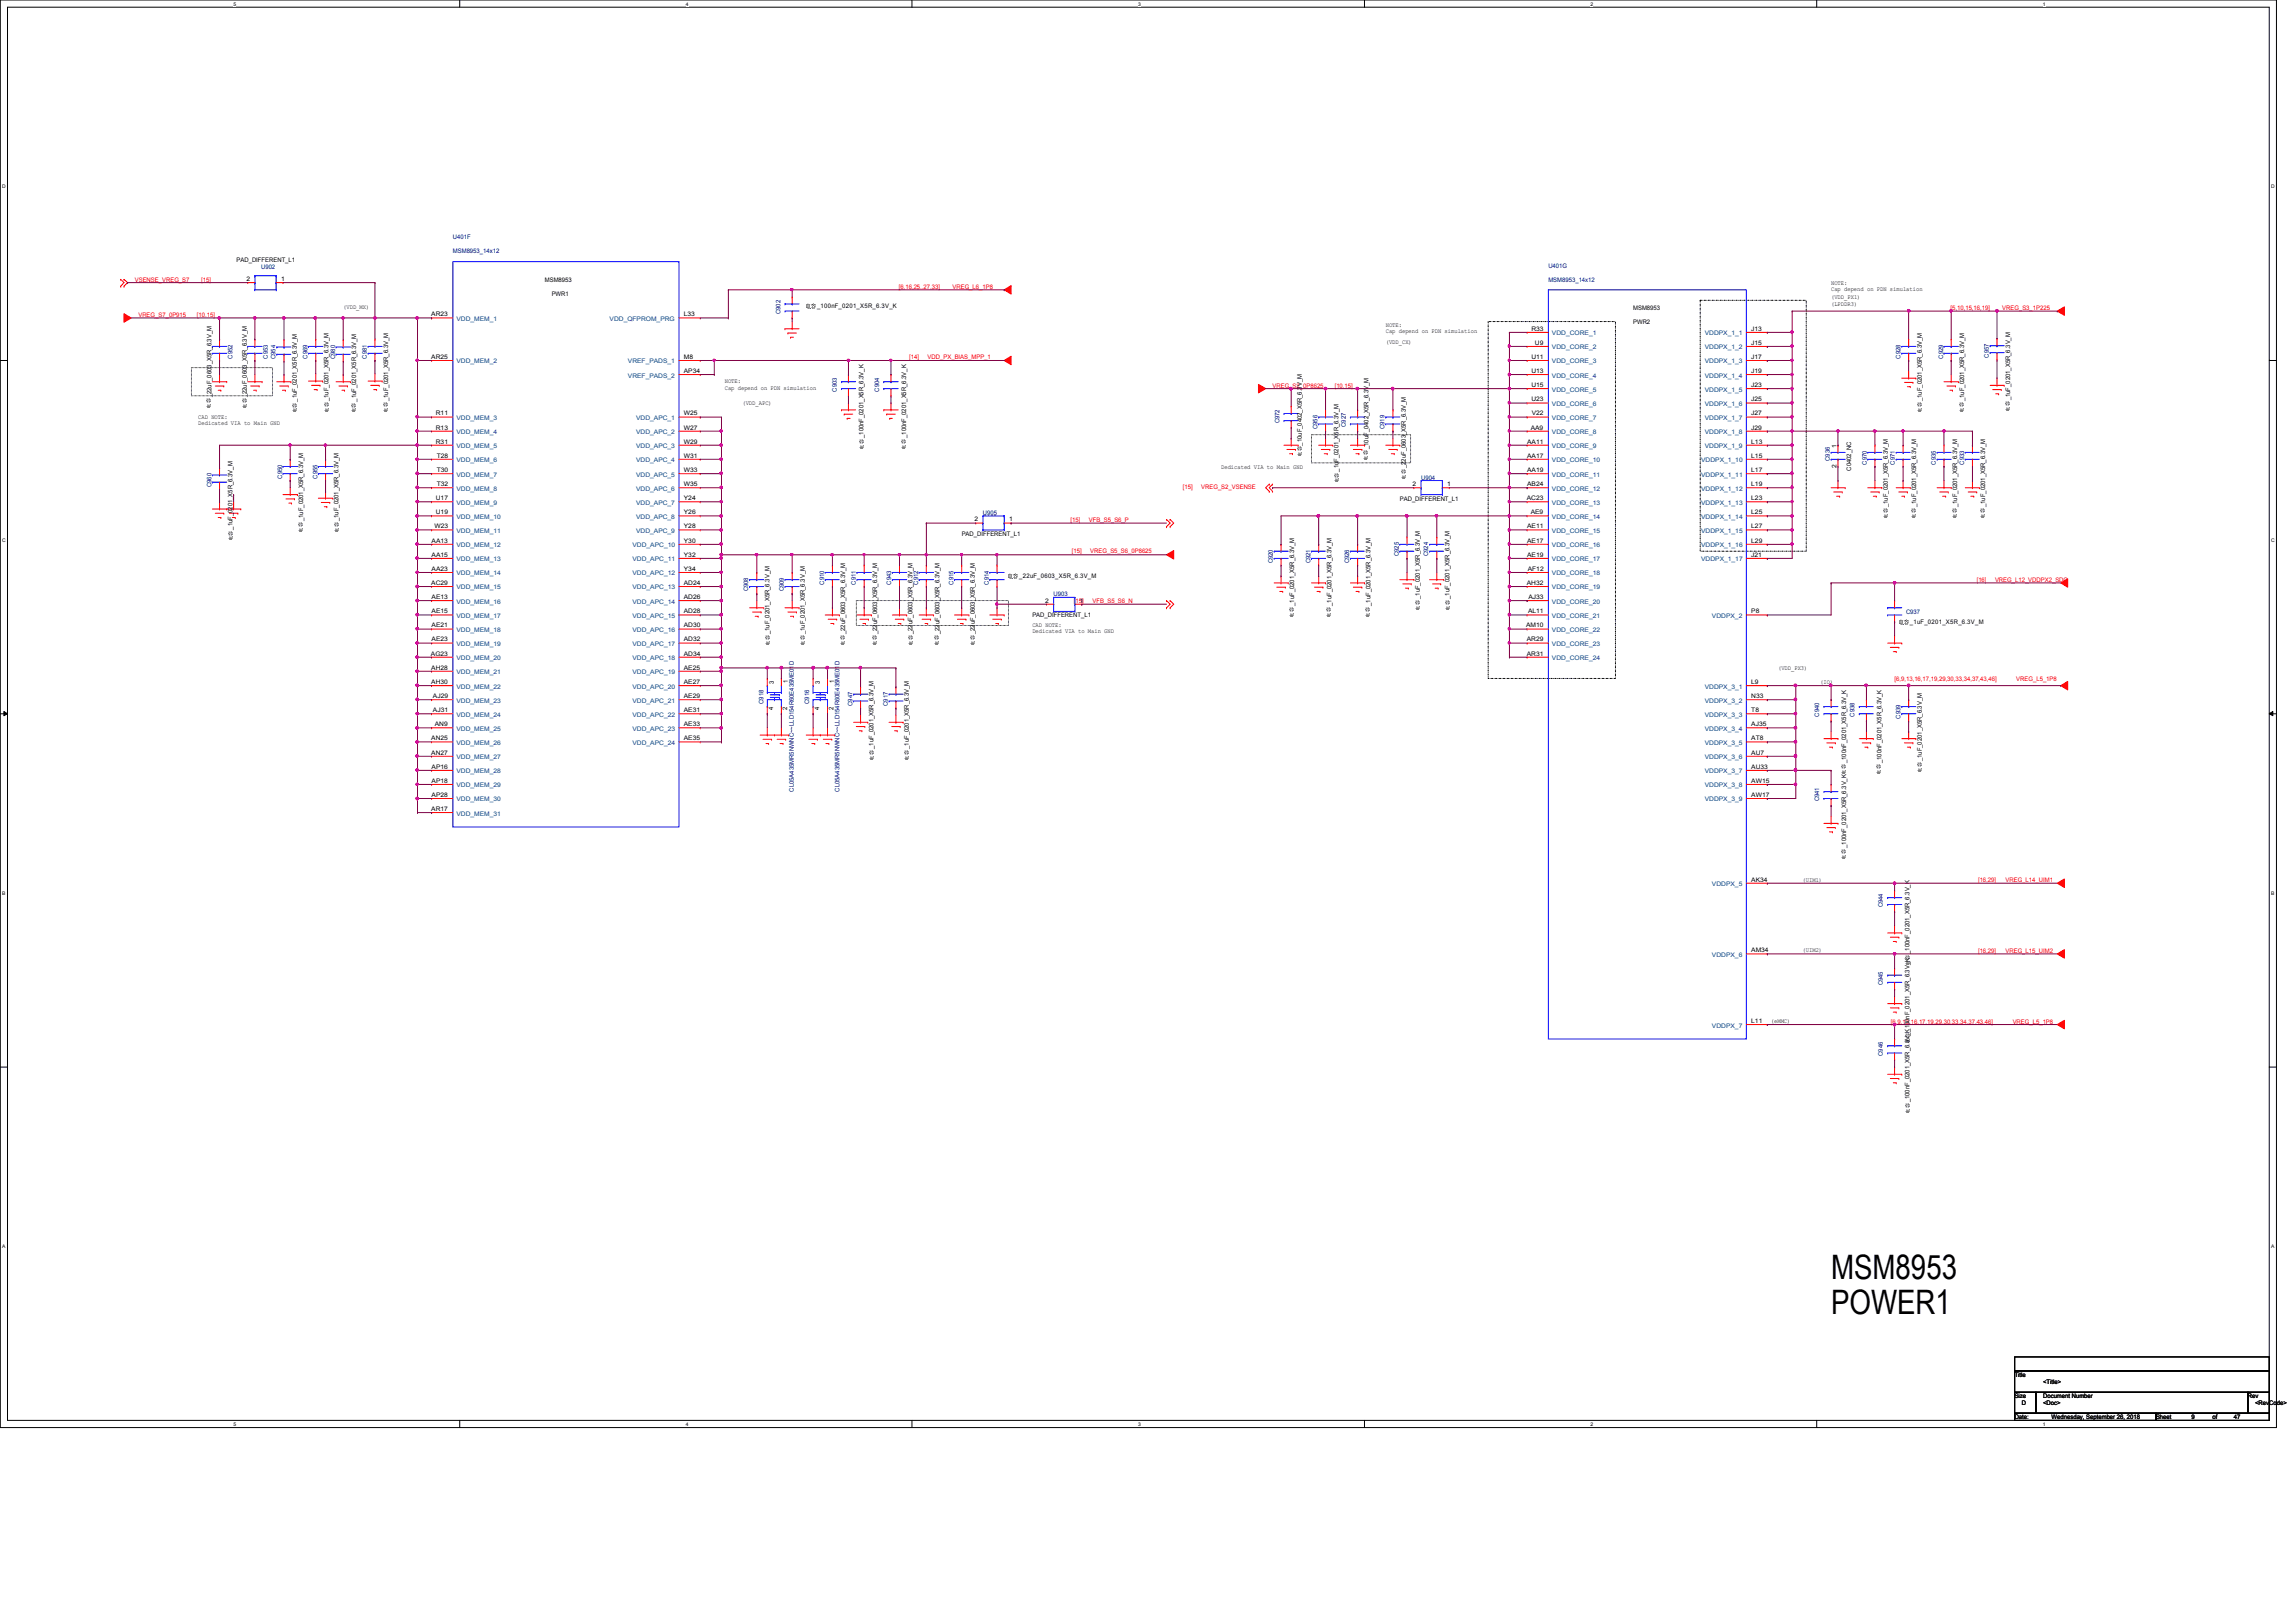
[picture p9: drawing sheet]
<svg xmlns="http://www.w3.org/2000/svg" width="297mm" height="210mm" viewBox="0 0 297 210" stroke-linecap="round" stroke-linejoin="round" font-family="sans-serif">
<defs><g id="words">
<g font-size="4.4">
<text x="236.9" y="165.6">MSM8953</text>
<text x="236.9" y="170">POWER1</text>
</g>
<g font-size=".8">
<text x="30.6" y="33.9">PAD_DIFFERENT_L1</text>
<text x="31.9" y="36.4">2</text>
<text x="36.4" y="36.4">1</text>
<text x="44.4" y="40">(VDD_MX)</text>
<text x="55.8" y="40.9">AR23</text>
<text x="70.5" y="36.4">MSM8953</text>
<text x="71.4" y="38.3">PWR1</text>
<text x="88.5" y="40.9">L33</text>
<text x="104.2" y="39.9">电电_100nF_0201_X5R_6.3V_K</text>
<text x="211.3" y="41.9">PWR2</text>
<text x="211.3" y="40.1">MSM8953</text>
<text x="236.9" y="36.8">NOTE:</text>
<text x="236.9" y="37.6">Cap depend on PDN simulation</text>
<text x="236.9" y="39.5">(LPDDR3)</text>
<text x="236.9" y="38.7">(VDD_PX1)</text>
<text x="55.8" y="46.4">AR25</text>
<text x="88.5" y="46.4">M8</text>
<text x="179.3" y="42.3">NOTE:</text>
<text x="179.3" y="43.1">Cap depend on PDN simulation</text>
<text x="179.3" y="44.6">(VDD_CX)</text>
<text x="198.1" y="46.4">U11</text>
<text x="198.1" y="42.8">R33</text>
<text x="198.6" y="44.6">U9</text>
<text x="226.6" y="46.4">J17</text>
<text x="226.6" y="44.6">J15</text>
<text x="226.6" y="42.8">J13</text>
<text x="27.3" y="51.4" transform="rotate(-90 27.3 51.4)">_22uF_0603_X5R_6.3V_M</text>
<text x="27.3" y="53">电</text>
<text x="27.3" y="52.2">电</text>
<text x="31.9" y="51.4" transform="rotate(-90 31.9 51.4)">_22uF_0603_X5R_6.3V_M</text>
<text x="31.9" y="53">电</text>
<text x="31.9" y="52.2">电</text>
<text x="38.4" y="52" transform="rotate(-90 38.4 52)">_1uF_0201_X5R_6.3V_M</text>
<text x="38.4" y="53.5">电</text>
<text x="38.4" y="52.7">电</text>
<text x="42.5" y="51.9" transform="rotate(-90 42.5 51.9)">_1uF_0201_X5R_6.3V_M</text>
<text x="42.5" y="53.4">电</text>
<text x="42.5" y="52.7">电</text>
<text x="46.1" y="52" transform="rotate(-90 46.1 52)">_1uF_0201_X5R_6.3V_M</text>
<text x="46.1" y="53.5">电</text>
<text x="46.1" y="52.7">电</text>
<text x="50.2" y="51.9" transform="rotate(-90 50.2 51.9)">_1uF_0201_X5R_6.3V_M</text>
<text x="50.2" y="53.4">电</text>
<text x="50.2" y="52.7">电</text>
<text x="56.4" y="53.8">R11</text>
<text x="88.5" y="53.8">W25</text>
<text x="88.5" y="48.3">AP34</text>
<text x="93.8" y="49.6">NOTE:</text>
<text x="93.8" y="50.4">Cap depend on PDN simulation</text>
<text x="96.1" y="52.4">(VDD_APC)</text>
<text x="198.1" y="51.9">U23</text>
<text x="198.1" y="50.1">U15</text>
<text x="198.1" y="48.3">U13</text>
<text x="198.2" y="53.8">V22</text>
<text x="226.6" y="53.8">J27</text>
<text x="226.6" y="51.9">J25</text>
<text x="226.6" y="50.1">J23</text>
<text x="226.6" y="48.3">J19</text>
<text x="248.6" y="51.9" transform="rotate(-90 248.6 51.9)">_1uF_0201_X5R_6.3V_M</text>
<text x="248.6" y="53.4">电</text>
<text x="248.6" y="52.7">电</text>
<text x="254.1" y="51.9" transform="rotate(-90 254.1 51.9)">_1uF_0201_X5R_6.3V_M</text>
<text x="254.1" y="53.4">电</text>
<text x="254.1" y="52.7">电</text>
<text x="260.1" y="51.8" transform="rotate(-90 260.1 51.8)">_1uF_0201_X5R_6.3V_M</text>
<text x="260.1" y="53.3">电</text>
<text x="260.1" y="52.6">电</text>
<text x="25.7" y="54.2">CAD NOTE:</text>
<text x="25.7" y="55">Dedicated VIA to Main GND</text>
<text x="56.4" y="57.4">R31</text>
<text x="56.4" y="55.6">R13</text>
<text x="56.5" y="59.2">T28</text>
<text x="88.5" y="59.2">W31</text>
<text x="88.5" y="57.4">W29</text>
<text x="88.5" y="55.6">W27</text>
<text x="111.7" y="56.7" transform="rotate(-90 111.7 56.7)">_100nF_0201_X5R_6.3V_K</text>
<text x="111.7" y="58.2">电</text>
<text x="111.7" y="57.4">电</text>
<text x="117.2" y="56.7" transform="rotate(-90 117.2 56.7)">_100nF_0201_X5R_6.3V_K</text>
<text x="117.2" y="58.2">电</text>
<text x="117.2" y="57.4">电</text>
<text x="168.4" y="57.7" transform="rotate(-90 168.4 57.7)">_10uF_0402_X5R_6.3V_M</text>
<text x="168.4" y="59.2">电</text>
<text x="168.4" y="58.4">电</text>
<text x="177" y="58.1" transform="rotate(-90 177 58.1)">_10uF_0402_X5R_6.3V_M</text>
<text x="177" y="59.6">电</text>
<text x="177" y="58.9">电</text>
<text x="197.6" y="59.2">AA17</text>
<text x="197.6" y="57.4">AA11</text>
<text x="198" y="55.6">AA9</text>
<text x="226.6" y="59.2">L15</text>
<text x="226.6" y="57.4">L13</text>
<text x="226.6" y="55.6">J29</text>
<text x="237.6" y="57.9" transform="rotate(-90 237.6 57.9)">1</text>
<text x="56.4" y="64.7">U17</text>
<text x="56.5" y="62.9">T32</text>
<text x="56.5" y="61.1">T30</text>
<text x="88.5" y="64.7">Y24</text>
<text x="88.5" y="62.9">W35</text>
<text x="88.5" y="61.1">W33</text>
<text x="158" y="60.7">Dedicated VIA to Main GND</text>
<text x="173.2" y="61" transform="rotate(-90 173.2 61)">_1uF_0201_X5R_6.3V_M</text>
<text x="173.2" y="62.6">电</text>
<text x="173.2" y="61.8">电</text>
<text x="181.1" y="64.8">PAD_DIFFERENT_L1</text>
<text x="181.9" y="60.6" transform="rotate(-90 181.9 60.6)">_22uF_0603_X5R_6.3V_M</text>
<text x="181.9" y="62.1">电</text>
<text x="181.9" y="61.3">电</text>
<text x="182.7" y="62.9">2</text>
<text x="187.2" y="62.9">1</text>
<text x="197.5" y="64.7">AC23</text>
<text x="197.6" y="62.9">AB24</text>
<text x="197.6" y="61.1">AA19</text>
<text x="226.6" y="64.7">L23</text>
<text x="226.6" y="62.9">L19</text>
<text x="226.6" y="61.1">L17</text>
<text x="237.6" y="60.5" transform="rotate(-90 237.6 60.5)">2</text>
<text x="239.5" y="60.9" transform="rotate(-90 239.5 60.9)">C0402_NC</text>
<text x="244.2" y="65.6" transform="rotate(-90 244.2 65.6)">_1uF_0201_X5R_6.3V_M</text>
<text x="247.9" y="65.6" transform="rotate(-90 247.9 65.6)">_1uF_0201_X5R_6.3V_M</text>
<text x="253.2" y="65.6" transform="rotate(-90 253.2 65.6)">_1uF_0201_X5R_6.3V_M</text>
<text x="256.8" y="65.6" transform="rotate(-90 256.8 65.6)">_1uF_0201_X5R_6.3V_M</text>
<text x="30.1" y="68.5" transform="rotate(-90 30.1 68.5)">_1uF_0201_X5R_6.3V_M</text>
<text x="30.1" y="70.1">电</text>
<text x="30.1" y="69.3">电</text>
<text x="39.2" y="67.4" transform="rotate(-90 39.2 67.4)">_1uF_0201_X5R_6.3V_M</text>
<text x="39.2" y="69">电</text>
<text x="39.2" y="68.2">电</text>
<text x="43.8" y="67.4" transform="rotate(-90 43.8 67.4)">_1uF_0201_X5R_6.3V_M</text>
<text x="43.8" y="69">电</text>
<text x="43.8" y="68.2">电</text>
<text x="55.8" y="70.2">AA13</text>
<text x="56.2" y="68.4">W23</text>
<text x="56.4" y="66.5">U19</text>
<text x="88.5" y="70.2">Y30</text>
<text x="88.5" y="68.4">Y28</text>
<text x="88.5" y="66.5">Y26</text>
<text x="124.4" y="69.3">PAD_DIFFERENT_L1</text>
<text x="126.1" y="67.5">2</text>
<text x="130.6" y="67.5">1</text>
<text x="197.6" y="70.2">AE17</text>
<text x="197.6" y="68.4">AE11</text>
<text x="198" y="66.5">AE9</text>
<text x="226.6" y="70.2">L29</text>
<text x="226.6" y="68.4">L27</text>
<text x="226.6" y="66.5">L25</text>
<text x="244.2" y="67.1">电</text>
<text x="244.2" y="66.4">电</text>
<text x="247.9" y="67.1">电</text>
<text x="247.9" y="66.4">电</text>
<text x="253.2" y="67.1">电</text>
<text x="253.2" y="66.4">电</text>
<text x="256.8" y="67.1">电</text>
<text x="256.8" y="66.4">电</text>
<text x="55.8" y="75.7">AC29</text>
<text x="55.8" y="77.5">AE13</text>
<text x="55.8" y="73.9">AA23</text>
<text x="55.8" y="72.1">AA15</text>
<text x="88.5" y="77.5">AD26</text>
<text x="88.5" y="75.7">AD24</text>
<text x="88.5" y="73.9">Y34</text>
<text x="88.5" y="72.1">Y32</text>
<text x="130.3" y="74.8">电电_22uF_0603_X5R_6.3V_M</text>
<text x="135.2" y="78">2</text>
<text x="139.7" y="78">1</text>
<text x="183.7" y="77.5" transform="rotate(-90 183.7 77.5)">_1uF_0201_X5R_6.3V_M</text>
<text x="187.5" y="77.5" transform="rotate(-90 187.5 77.5)">_1uF_0201_X5R_6.3V_M</text>
<text x="197.5" y="75.7">AH32</text>
<text x="197.6" y="72.1">AE19</text>
<text x="197.7" y="73.9">AF12</text>
<text x="197.7" y="77.5">AJ33</text>
<text x="226.6" y="72.1">J21</text>
<text x="55.8" y="83">AE23</text>
<text x="55.8" y="81.2">AE21</text>
<text x="55.8" y="79.4">AE15</text>
<text x="88.5" y="83">AD32</text>
<text x="88.5" y="81.2">AD30</text>
<text x="88.5" y="79.4">AD28</text>
<text x="99.6" y="82.1" transform="rotate(-90 99.6 82.1)">_1uF_0201_X5R_6.3V_M</text>
<text x="99.6" y="83.6">电</text>
<text x="99.6" y="82.8">电</text>
<text x="104.1" y="82.1" transform="rotate(-90 104.1 82.1)">_1uF_0201_X5R_6.3V_M</text>
<text x="104.1" y="83.6">电</text>
<text x="104.1" y="82.8">电</text>
<text x="109.3" y="82.1" transform="rotate(-90 109.3 82.1)">_22uF_0603_X5R_6.3V_M</text>
<text x="109.3" y="83.6">电</text>
<text x="109.3" y="82.8">电</text>
<text x="113.5" y="82.1" transform="rotate(-90 113.5 82.1)">_22uF_0603_X5R_6.3V_M</text>
<text x="113.5" y="83.6">电</text>
<text x="113.5" y="82.8">电</text>
<text x="118.1" y="82.1" transform="rotate(-90 118.1 82.1)">_22uF_0603_X5R_6.3V_M</text>
<text x="118.1" y="83.6">电</text>
<text x="118.1" y="82.8">电</text>
<text x="121.5" y="82.1" transform="rotate(-90 121.5 82.1)">_22uF_0603_X5R_6.3V_M</text>
<text x="121.5" y="83.6">电</text>
<text x="121.5" y="82.8">电</text>
<text x="126.1" y="82.1" transform="rotate(-90 126.1 82.1)">_22uF_0603_X5R_6.3V_M</text>
<text x="126.1" y="83.6">电</text>
<text x="126.1" y="82.8">电</text>
<text x="133.6" y="81.2">CAD NOTE:</text>
<text x="133.6" y="82">Dedicated VIA to Main GND</text>
<text x="133.6" y="79.9">PAD_DIFFERENT_L1</text>
<text x="167.4" y="78.4" transform="rotate(-90 167.4 78.4)">_1uF_0201_X5R_6.3V_M</text>
<text x="167.4" y="79.9">电</text>
<text x="167.4" y="79.2">电</text>
<text x="172.3" y="78.4" transform="rotate(-90 172.3 78.4)">_1uF_0201_X5R_6.3V_M</text>
<text x="172.3" y="79.9">电</text>
<text x="172.3" y="79.2">电</text>
<text x="177.3" y="78.4" transform="rotate(-90 177.3 78.4)">_1uF_0201_X5R_6.3V_M</text>
<text x="177.3" y="79.9">电</text>
<text x="177.3" y="79.2">电</text>
<text x="183.7" y="79">电</text>
<text x="183.7" y="78.3">电</text>
<text x="187.5" y="79">电</text>
<text x="187.5" y="78.3">电</text>
<text x="197.4" y="81.2">AM10</text>
<text x="197.5" y="83">AR29</text>
<text x="197.7" y="79.4">AL11</text>
<text x="226.6" y="79.4">P8</text>
<text x="245.6" y="80.8">电电_1uF_0201_X5R_6.3V_M</text>
<text x="55.7" y="84.8">AG23</text>
<text x="55.8" y="88.5">AH30</text>
<text x="55.8" y="86.7">AH28</text>
<text x="88.5" y="88.5">AE27</text>
<text x="88.5" y="86.7">AE25</text>
<text x="88.5" y="84.8">AD34</text>
<text x="100.1" y="88.5" transform="rotate(-90 100.1 88.5)">3</text>
<text x="101.9" y="88.4" transform="rotate(-90 101.9 88.4)">1</text>
<text x="106.1" y="88.5" transform="rotate(-90 106.1 88.5)">3</text>
<text x="107.9" y="88.4" transform="rotate(-90 107.9 88.4)">1</text>
<text x="197.5" y="84.8">AR31</text>
<text x="226.6" y="88.5">L9</text>
<text x="230" y="86.7">(VDD_PX3)</text>
<text x="235.5" y="88.5">(IO)</text>
<text x="55.8" y="95.8">AN25</text>
<text x="56" y="92.2">AJ31</text>
<text x="56" y="90.3">AJ29</text>
<text x="56.3" y="94">AN9</text>
<text x="88.5" y="95.8">AE35</text>
<text x="88.5" y="94">AE33</text>
<text x="88.5" y="92.2">AE31</text>
<text x="88.5" y="90.3">AE29</text>
<text x="100" y="91.9" transform="rotate(-90 100 91.9)">4</text>
<text x="101.9" y="91.9" transform="rotate(-90 101.9 91.9)">2</text>
<text x="106" y="91.9" transform="rotate(-90 106 91.9)">4</text>
<text x="107.8" y="91.9" transform="rotate(-90 107.8 91.9)">2</text>
<text x="226.6" y="95.8">AT8</text>
<text x="226.6" y="94">AJ35</text>
<text x="226.6" y="92.2">T8</text>
<text x="226.6" y="90.3">N33</text>
<text x="55.8" y="97.7">AN27</text>
<text x="55.8" y="101.3">AP18</text>
<text x="55.8" y="99.5">AP16</text>
<text x="113" y="96.9" transform="rotate(-90 113 96.9)">_1uF_0201_X5R_6.3V_M</text>
<text x="113" y="98.4">电</text>
<text x="113" y="97.7">电</text>
<text x="117.6" y="96.9" transform="rotate(-90 117.6 96.9)">_1uF_0201_X5R_6.3V_M</text>
<text x="117.6" y="98.4">电</text>
<text x="117.6" y="97.7">电</text>
<text x="226.6" y="101.3">AW15</text>
<text x="226.6" y="99.5">AU33</text>
<text x="226.6" y="97.7">AU7</text>
<text x="238.8" y="98.8" transform="rotate(-90 238.8 98.8)">_100nF_0201_X5R_6.3V_K</text>
<text x="238.8" y="100.3">电</text>
<text x="238.8" y="99.5">电</text>
<text x="243.4" y="98.8" transform="rotate(-90 243.4 98.8)">_100nF_0201_X5R_6.3V_K</text>
<text x="243.4" y="100.3">电</text>
<text x="243.4" y="99.5">电</text>
<text x="248.6" y="98.5" transform="rotate(-90 248.6 98.5)">_1uF_0201_X5R_6.3V_M</text>
<text x="248.6" y="100">电</text>
<text x="248.6" y="99.3">电</text>
<text x="55.8" y="104.9">AR17</text>
<text x="55.8" y="103.1">AP28</text>
<text x="226.6" y="103.1">AW17</text>
<text x="238.8" y="109.7" transform="rotate(-90 238.8 109.7)">_100nF_0201_X5R_6.3V_K</text>
<text x="238.8" y="111.3">电</text>
<text x="238.8" y="110.5">电</text>
<text x="226.6" y="114.1">AK34</text>
<text x="233.2" y="114.1">(UIM1)</text>
<text x="226.6" y="123.2">AM34</text>
<text x="233.2" y="123.2">(UIM2)</text>
<text x="247.1" y="125">电</text>
<text x="247.1" y="124.2">电</text>
<text x="226.6" y="132.4">L11</text>
<text x="229.1" y="132.4">(eMMC)</text>
<text x="247.1" y="133.5" transform="rotate(-90 247.1 133.5)">_100nF_0201_X5R_6.3V_K _100nF_0201_X5R_6.3V_K</text>
<text x="247.1" y="135">电</text>
<text x="247.1" y="134.3">电</text>
<text x="247.1" y="142.7" transform="rotate(-90 247.1 142.7)">_100nF_0201_X5R_6.3V_K</text>
<text x="247.1" y="143.4">电</text>
<text x="247.1" y="144.2">电</text>
<text x="260.6" y="178.2">Title</text>
<text x="264.3" y="179.1">&lt;Title&gt;</text>
<text x="260.6" y="180.9">Size</text>
<text x="260.6" y="183.6">Date:</text>
<text x="261.6" y="181.8">D</text>
<text x="264.3" y="180.9">Document Number</text>
<text x="264.3" y="181.8">&lt;Doc&gt;</text>
<text x="265.4" y="183.6">Wednesday, September 26, 2018</text>
<text x="278.9" y="183.6">Sheet</text>
<text x="283.5" y="183.6">9</text>
<text x="286.3" y="183.6">of</text>
<text x="289" y="183.6">47</text>
<text x="290.8" y="180.9">Rev</text>
<text x="291.8" y="181.8">&lt;RevCode&gt;</text>
</g>
<g font-size=".8" fill="#000080">
<text x="33.8" y="34.8">U902</text>
<text x="58.6" y="30.9">U401F</text>
<text x="58.6" y="32.8">MSM8953_14x12</text>
<text x="200.3" y="34.6">U401G</text>
<text x="101" y="40.6" transform="rotate(-90 101 40.6)">C902</text>
<text x="200.3" y="36.4">MSM8953_14x12</text>
<text x="30.1" y="46.4" transform="rotate(-90 30.1 46.4)">C952</text>
<text x="34.7" y="46.4" transform="rotate(-90 34.7 46.4)">C953</text>
<text x="35.6" y="46.5" transform="rotate(-90 35.6 46.5)">C954</text>
<text x="39.8" y="46.4" transform="rotate(-90 39.8 46.4)">C969</text>
<text x="43.3" y="46.5" transform="rotate(-90 43.3 46.5)">C980</text>
<text x="47.5" y="46.4" transform="rotate(-90 47.5 46.4)">C981</text>
<text x="245.9" y="46.4" transform="rotate(-90 245.9 46.4)">C928</text>
<text x="251.4" y="46.4" transform="rotate(-90 251.4 46.4)">C929</text>
<text x="257.3" y="46.3" transform="rotate(-90 257.3 46.3)">C957</text>
<text x="108.2" y="50.7" transform="rotate(-90 108.2 50.7)">C903</text>
<text x="113.7" y="50.7" transform="rotate(-90 113.7 50.7)">C904</text>
<text x="165.5" y="54.8" transform="rotate(-90 165.5 54.8)">C972</text>
<text x="170.4" y="55.5" transform="rotate(-90 170.4 55.5)">C956</text>
<text x="174.1" y="55.2" transform="rotate(-90 174.1 55.2)">C927</text>
<text x="179.1" y="55.5" transform="rotate(-90 179.1 55.5)">C919</text>
<text x="236.7" y="59.6" transform="rotate(-90 236.7 59.6)">C936</text>
<text x="27.3" y="63" transform="rotate(-90 27.3 63)">C960</text>
<text x="36.5" y="61.9" transform="rotate(-90 36.5 61.9)">C950</text>
<text x="41.1" y="61.9" transform="rotate(-90 41.1 61.9)">C955</text>
<text x="183.9" y="62.1">U904</text>
<text x="241.5" y="60.1" transform="rotate(-90 241.5 60.1)">C970</text>
<text x="245.1" y="60.1" transform="rotate(-90 245.1 60.1)">C971</text>
<text x="250.4" y="60.1" transform="rotate(-90 250.4 60.1)">C935</text>
<text x="254.1" y="60.1" transform="rotate(-90 254.1 60.1)">C933</text>
<text x="127.2" y="66.6">U905</text>
<text x="181" y="72" transform="rotate(-90 181 72)">C925</text>
<text x="184.8" y="72" transform="rotate(-90 184.8 72)">C924</text>
<text x="96.8" y="76.5" transform="rotate(-90 96.8 76.5)">C908</text>
<text x="101.4" y="76.5" transform="rotate(-90 101.4 76.5)">C909</text>
<text x="106.6" y="75.6" transform="rotate(-90 106.6 75.6)">C910</text>
<text x="110.7" y="75.6" transform="rotate(-90 110.7 75.6)">C911</text>
<text x="115.3" y="75.6" transform="rotate(-90 115.3 75.6)">C943</text>
<text x="118.8" y="75.6" transform="rotate(-90 118.8 75.6)">C912</text>
<text x="123.4" y="75.6" transform="rotate(-90 123.4 75.6)">C915</text>
<text x="127.9" y="75.6" transform="rotate(-90 127.9 75.6)">C914</text>
<text x="136.3" y="77.1">U903</text>
<text x="164.7" y="72.9" transform="rotate(-90 164.7 72.9)">C920</text>
<text x="169.5" y="72.9" transform="rotate(-90 169.5 72.9)">C921</text>
<text x="174.5" y="72.9" transform="rotate(-90 174.5 72.9)">C926</text>
<text x="246.6" y="79.4">C937</text>
<text x="98.8" y="91.1" transform="rotate(-90 98.8 91.1)">C918</text>
<text x="104.7" y="91.1" transform="rotate(-90 104.7 91.1)">C916</text>
<text x="110.3" y="91.4" transform="rotate(-90 110.3 91.4)">C947</text>
<text x="114.8" y="91.4" transform="rotate(-90 114.8 91.4)">C917</text>
<text x="235.4" y="92.8" transform="rotate(-90 235.4 92.8)">C940</text>
<text x="239.9" y="92.8" transform="rotate(-90 239.9 92.8)">C938</text>
<text x="245.9" y="93" transform="rotate(-90 245.9 93)">C939</text>
<text x="102.7" y="102.4" transform="rotate(-90 102.7 102.4)">CL05A435MR5NWNC~~LLD154R60E435ME01D</text>
<text x="108.6" y="102.4" transform="rotate(-90 108.6 102.4)">CL05A435MR5NWNC~~LLD154R60E435ME01D</text>
<text x="235.4" y="103.7" transform="rotate(-90 235.4 103.7)">C941</text>
<text x="243.6" y="117.4" transform="rotate(-90 243.6 117.4)">C944</text>
<text x="243.6" y="127.5" transform="rotate(-90 243.6 127.5)">C945</text>
<text x="243.6" y="136.7" transform="rotate(-90 243.6 136.7)">C946</text>
</g>
<g font-size=".8" fill="#f00">
<text x="17.4" y="36.4">VSENSE_VREG_S7</text>
<text x="17.9" y="41">VREG_S7_0P915</text>
<text x="25.5" y="41">[10,15]</text>
<text x="26" y="36.4">[15]</text>
<text x="116.3" y="37.3">[6,16,25..27,33]</text>
<text x="123.2" y="37.3">VREG_L6_1P8</text>
<text x="252.3" y="40.1">[5,10,15,16,19]</text>
<text x="259" y="40.1">VREG_S3_1P225</text>
<text x="117.6" y="46.5">[14]</text>
<text x="120" y="46.5">VDD_PX_BIAS_MPP_1</text>
<text x="164.6" y="50.2">VREG_S2_0P8625</text>
<text x="172.7" y="50.2">[10,15]</text>
<text x="153" y="63.3">[15]</text>
<text x="155.4" y="63.3">VREG_S2_VSENSE</text>
<text x="138.5" y="67.5">[15]</text>
<text x="138.7" y="71.6">[15]</text>
<text x="140.9" y="67.5">VFB_S5_S6_P</text>
<text x="141.1" y="71.6">VREG_S5_S6_0P8625</text>
<text x="255.7" y="75.3">[16]</text>
<text x="258.1" y="75.3">VREG_L12_VDDPX2_SDC</text>
<text x="138.9" y="78.1">[15]</text>
<text x="141.3" y="78.1">VFB_S5_S6_N</text>
<text x="245.1" y="88.1">[6,9,13,16,17,19,29,30,33,34,37,43,46]</text>
<text x="260.9" y="88.1">VREG_L5_1P8</text>
<text x="255.9" y="114.2">[16,29]</text>
<text x="259.5" y="114.2">VREG_L14_UIM1</text>
<text x="255.9" y="123.3">[16,29]</text>
<text x="259.5" y="123.3">VREG_L15_UIM2</text>
<text x="244.6" y="132.5">[6,9,13,16,17,19,29,30,33,34,37,43,46]</text>
<text x="260.4" y="132.5">VREG_L5_1P8</text>
</g>
<g font-size=".8" fill="#004080">
<text x="59.1" y="41.5">VDD_MEM_1</text>
<text x="78.9" y="41.5">VDD_QFPROM_PRG</text>
<text x="59.1" y="47">VDD_MEM_2</text>
<text x="81.2" y="47">VREF_PADS_1</text>
<text x="200.8" y="47">VDD_CORE_3</text>
<text x="200.8" y="45.2">VDD_CORE_2</text>
<text x="200.8" y="43.4">VDD_CORE_1</text>
<text x="220.6" y="47">VDDPX_1_3</text>
<text x="220.6" y="45.2">VDDPX_1_2</text>
<text x="220.6" y="43.4">VDDPX_1_1</text>
<text x="81.2" y="48.9">VREF_PADS_2</text>
<text x="200.8" y="52.5">VDD_CORE_6</text>
<text x="200.8" y="50.7">VDD_CORE_5</text>
<text x="200.8" y="48.9">VDD_CORE_4</text>
<text x="220.6" y="52.5">VDDPX_1_6</text>
<text x="220.6" y="50.7">VDDPX_1_5</text>
<text x="220.6" y="48.9">VDDPX_1_4</text>
<text x="59.1" y="59.8">VDD_MEM_6</text>
<text x="59.1" y="58">VDD_MEM_5</text>
<text x="59.1" y="56.2">VDD_MEM_4</text>
<text x="59.1" y="54.4">VDD_MEM_3</text>
<text x="82.3" y="59.8">VDD_APC_4</text>
<text x="82.3" y="58">VDD_APC_3</text>
<text x="82.3" y="56.2">VDD_APC_2</text>
<text x="82.3" y="54.4">VDD_APC_1</text>
<text x="200.8" y="59.8">VDD_CORE_10</text>
<text x="200.8" y="58">VDD_CORE_9</text>
<text x="200.8" y="56.2">VDD_CORE_8</text>
<text x="200.8" y="54.4">VDD_CORE_7</text>
<text x="220.1" y="59.8">VDDPX_1_10</text>
<text x="220.6" y="58">VDDPX_1_9</text>
<text x="220.6" y="56.2">VDDPX_1_8</text>
<text x="220.6" y="54.4">VDDPX_1_7</text>
<text x="59.1" y="65.3">VDD_MEM_9</text>
<text x="59.1" y="63.5">VDD_MEM_8</text>
<text x="59.1" y="61.7">VDD_MEM_7</text>
<text x="82.3" y="65.3">VDD_APC_7</text>
<text x="82.3" y="63.5">VDD_APC_6</text>
<text x="82.3" y="61.7">VDD_APC_5</text>
<text x="200.8" y="65.3">VDD_CORE_13</text>
<text x="200.8" y="63.5">VDD_CORE_12</text>
<text x="200.8" y="61.7">VDD_CORE_11</text>
<text x="220.1" y="65.3">VDDPX_1_13</text>
<text x="220.1" y="63.5">VDDPX_1_12</text>
<text x="220.1" y="61.7">VDDPX_1_11</text>
<text x="59.1" y="70.8">VDD_MEM_12</text>
<text x="59.1" y="69">VDD_MEM_11</text>
<text x="59.1" y="67.1">VDD_MEM_10</text>
<text x="81.8" y="70.8">VDD_APC_10</text>
<text x="82.3" y="69">VDD_APC_9</text>
<text x="82.3" y="67.1">VDD_APC_8</text>
<text x="200.8" y="70.8">VDD_CORE_16</text>
<text x="200.8" y="69">VDD_CORE_15</text>
<text x="200.8" y="67.1">VDD_CORE_14</text>
<text x="220.1" y="70.8">VDDPX_1_16</text>
<text x="220.1" y="69">VDDPX_1_15</text>
<text x="220.1" y="67.1">VDDPX_1_14</text>
<text x="59.1" y="76.3">VDD_MEM_15</text>
<text x="59.1" y="74.5">VDD_MEM_14</text>
<text x="59.1" y="72.6">VDD_MEM_13</text>
<text x="81.8" y="76.3">VDD_APC_13</text>
<text x="81.8" y="74.5">VDD_APC_12</text>
<text x="81.8" y="72.6">VDD_APC_11</text>
<text x="200.8" y="76.3">VDD_CORE_19</text>
<text x="200.8" y="74.5">VDD_CORE_18</text>
<text x="200.8" y="72.6">VDD_CORE_17</text>
<text x="220.1" y="72.6">VDDPX_1_17</text>
<text x="59.1" y="83.6">VDD_MEM_19</text>
<text x="59.1" y="81.8">VDD_MEM_18</text>
<text x="59.1" y="80">VDD_MEM_17</text>
<text x="59.1" y="78.1">VDD_MEM_16</text>
<text x="81.8" y="83.6">VDD_APC_17</text>
<text x="81.8" y="81.8">VDD_APC_16</text>
<text x="81.8" y="80">VDD_APC_15</text>
<text x="81.8" y="78.1">VDD_APC_14</text>
<text x="200.8" y="80">VDD_CORE_21</text>
<text x="200.8" y="78.1">VDD_CORE_20</text>
<text x="200.8" y="81.8">VDD_CORE_22</text>
<text x="200.8" y="83.6">VDD_CORE_23</text>
<text x="221.5" y="80">VDDPX_2</text>
<text x="59.1" y="89.1">VDD_MEM_22</text>
<text x="59.1" y="87.2">VDD_MEM_21</text>
<text x="59.1" y="85.4">VDD_MEM_20</text>
<text x="81.8" y="89.1">VDD_APC_20</text>
<text x="81.8" y="87.2">VDD_APC_19</text>
<text x="81.8" y="85.4">VDD_APC_18</text>
<text x="200.8" y="85.4">VDD_CORE_24</text>
<text x="220.6" y="89.1">VDDPX_3_1</text>
<text x="59.1" y="94.6">VDD_MEM_25</text>
<text x="59.1" y="92.8">VDD_MEM_24</text>
<text x="59.1" y="90.9">VDD_MEM_23</text>
<text x="81.8" y="94.6">VDD_APC_23</text>
<text x="81.8" y="92.8">VDD_APC_22</text>
<text x="81.8" y="90.9">VDD_APC_21</text>
<text x="220.6" y="94.6">VDDPX_3_4</text>
<text x="220.6" y="92.8">VDDPX_3_3</text>
<text x="220.6" y="90.9">VDDPX_3_2</text>
<text x="59.1" y="101.9">VDD_MEM_29</text>
<text x="59.1" y="100.1">VDD_MEM_28</text>
<text x="59.1" y="98.3">VDD_MEM_27</text>
<text x="59.1" y="96.4">VDD_MEM_26</text>
<text x="81.8" y="96.4">VDD_APC_24</text>
<text x="220.6" y="101.9">VDDPX_3_8</text>
<text x="220.6" y="100.1">VDDPX_3_7</text>
<text x="220.6" y="98.3">VDDPX_3_6</text>
<text x="220.6" y="96.4">VDDPX_3_5</text>
<text x="59.1" y="103.7">VDD_MEM_30</text>
<text x="59.1" y="105.5">VDD_MEM_31</text>
<text x="220.6" y="103.7">VDDPX_3_9</text>
<text x="221.5" y="114.7">VDDPX_5</text>
<text x="221.5" y="123.8">VDDPX_6</text>
<text x="221.5" y="133">VDDPX_7</text>
</g>
<g font-size=".6">
<text x="30.2" y=".7">5</text>
<text x="88.7" y=".7">4</text>
<text x="147.2" y=".7">3</text>
<text x="205.8" y=".7">2</text>
<text x="264.3" y=".7">1</text>
<text x=".3" y="24.4">D</text>
<text x="293.8" y="24.4">D</text>
<text x=".3" y="70.1">C</text>
<text x="293.8" y="70.1">C</text>
<text x=".3" y="115.8">B</text>
<text x="293.8" y="115.8">B</text>
<text x=".3" y="161.5">A</text>
<text x="293.8" y="161.5">A</text>
<text x="30.2" y="184.5">5</text>
<text x="88.7" y="184.5">4</text>
<text x="147.2" y="184.5">3</text>
<text x="205.8" y="184.5">2</text>
<text x="264.3" y="184.5">1</text>
</g>
</g></defs>
<path d="M0 0h294.5v184.7h-294.5zM1 .9h292.6v182.9h-292.6z" fill="none" stroke="#000" stroke-width=".13"/>
<g fill="#fff">
<path d="M30.2 .1h.4v.7h-.4z"/>
<path d="M30.2 183.9h.4v.8h-.4z"/>
</g>
<path d="M59.5 0v.9M59.5 183.8v.9" fill="none" stroke="#000" stroke-width=".13"/>
<g fill="#fff">
<path d="M88.7 .1h.4v.7h-.4z"/>
<path d="M88.7 183.9h.4v.8h-.4z"/>
</g>
<path d="M118 0v.9M118 183.8v.9" fill="none" stroke="#000" stroke-width=".13"/>
<g fill="#fff">
<path d="M147.2 .1h.4v.7h-.4z"/>
<path d="M147.2 183.9h.4v.8h-.4z"/>
</g>
<path d="M176.5 0v.9M176.5 183.8v.9" fill="none" stroke="#000" stroke-width=".13"/>
<g fill="#fff">
<path d="M205.8 .1h.3v.7h-.3z"/>
<path d="M205.8 183.9h.3v.8h-.3z"/>
</g>
<path d="M235 0v.9M235 183.8v.9" fill="none" stroke="#000" stroke-width=".13"/>
<g fill="#fff">
<path d="M264.3 .1h.3v.7h-.3z"/>
<path d="M264.3 183.9h.3v.8h-.3z"/>
<path d="M.3 23.8h.5v.7h-.5z"/>
<path d="M293.8 23.8h.5v.7h-.5z"/>
<path d="M.3 69.5h.5v.7h-.5z"/>
<path d="M293.8 69.5h.5v.7h-.5z"/>
</g>
<path d="M0 46.7h1M293.6 46.7h.9" fill="none" stroke="#000" stroke-width=".13"/>
<g fill="#fff">
<path d="M.3 115.2h.4v.8h-.4z"/>
<path d="M293.8 115.2h.5v.8h-.5z"/>
</g>
<path d="M0 92.4h1M.5 92.1l.5 .3-.5 .2zM293.6 92.4l.4-.3v.5zM293.6 92.4h.9" fill="none" stroke="#000" stroke-width=".13"/>
<path d="M.5 92.1l.5 .3-.5 .2zM293.6 92.4l.4-.3v.5z" fill="#000"/>
<g fill="#fff">
<path d="M.3 161h.4v.7h-.4z"/>
<path d="M293.8 161h.4v.7h-.4z"/>
</g>
<path d="M24.8 47.6h10.5v3.6h-10.5zM169.7 56.3h12.8v3.6h-12.8zM110.8 77.7h19.7v3.2h-19.7zM0 138.1h1M293.6 138.1h.9" fill="none" stroke="#000" stroke-width=".13"/>
<path d="M220 38.9h13.7v32.4h-13.7zM192.5 41.6h16.5v46.2h-16.5z" fill="none" stroke="#000" stroke-width=".13" stroke-dasharray=".2 .2 0 .2"/>
<g fill="none" stroke="#f00" stroke-width=".13">
<path d="M27.5 49.4h1.8M27.9 50h1.1M28.2 50.5h.4M28.4 49.4h.1M28.4 48.5v.9M28.6 50.5h.1M29 50h.1M29.3 49.4h.1M32 49.4h1.9M32.4 50h1.1M32.8 50.5h.3M33 49.4h.1"/>
<path d="M33 48.5v.9M33.1 50.5h.1M33.5 50h.1M33.9 49.4h.1M35.8 49.4h1.8M36.2 50h1.1M36.5 50.5h.4M36.7 49.4h.1M36.7 48.5v.9M36.9 50.5h.1M37.3 50h.1M37.6 49.4h.1"/>
<path d="M39.9 49.3h1.8M40.3 49.9h1.1M40.6 50.4h.4M40.8 49.3h.1M40.8 48.4v.9M41 50.4h.1M41.4 49.9h.1M41.7 49.3h.1M43.5 49.4h1.8M43.9 50h1.1M44.2 50.5h.4M44.4 49.4h.1"/>
<path d="M44.4 48.5v.9M44.6 50.5h.1M45 50h.1M45.3 49.4h.1M47.6 49.3h1.8M48 49.9h1.1M48.3 50.4h.4M48.5 49.3h.1M48.5 48.4v.9M48.7 50.4h.1M49.1 49.9h.1M49.4 49.3h.1"/>
<path d="M101.6 42.5h.1M101.6 42.5h1.8M101.9 43.1h.1M101.9 43.1h1.1M102.3 43.6h.1M102.3 43.6h.4M102.5 42.5h.1M102.5 41.6v.9M108.9 53h.1M108.9 53h1.8M109.2 53.6h.1M109.2 53.6h1.1"/>
<path d="M109.6 54.1h.1M109.6 54.1h.4M109.8 53h.1M109.8 52.2v.8M114.3 53h.1M114.3 53h1.9M114.7 53.6h.1M114.7 53.6h1.1M115.1 54.1h.1M115.1 54.1h.3M115.3 53h.1M115.3 52.2v.8"/>
<path d="M166.1 57.6h1.8M166.5 58.2h1.1M166.8 58.7h.4M167 57.6h.1M167 56.7v.9M167.2 58.7h.1M167.6 58.2h.1M167.9 57.6h.1M170.6 57.6h1.8M170.9 58.2h1.1M171.3 58.7h.4M171.5 57.6h.1"/>
<path d="M171.5 56.7v.9M171.7 58.7h.1M172 58.2h.1M172.4 57.6h.1M174.7 57.6h1.8M175.1 58.2h1.1M175.4 58.7h.4M175.6 57.6h.1M175.6 56.7v.9M175.8 58.7h.1M176.2 58.2h.1M176.5 57.6h.1"/>
<path d="M179.3 57.6h1.8M179.7 58.2h1.1M180 58.7h.4M180.2 57.6h.1M180.2 56.7v.9M180.4 58.7h.1M180.8 58.2h.1M181.1 57.6h.1M246 48.9h1.9M246.4 49.5h1.1M246.8 50h.3M246.9 48.9h.1"/>
<path d="M246.9 48v.9M247.1 50h.1M247.5 49.5h.1M247.9 48.9h.1M251.5 49.4h1.9M251.9 50h1.1M252.3 50.5h.3M252.4 49.4h.1M252.4 48.5v.9M252.6 50.5h.1M253 50h.1M253.4 49.4h.1"/>
<path d="M257.5 49.9h1.8M257.8 50.4h1.1M258.2 51h.4M258.4 49.9h.1M258.4 48.9v1M258.6 51h.1M258.9 50.4h.1M259.3 49.9h.1M27.5 65.9h3.7M27.9 66.4h1.1M28.2 67h.4M28.4 65.9h.1"/>
<path d="M28.4 64.9v1M28.6 67h.1M29 66.4h.1M29.3 65.9h.1M29.7 66.4h1.1M30.1 67h.3M30.2 65.9h.1M30.2 64.9v1M30.4 67h.1M30.8 66.4h.1M31.2 65.9h.1M36.6 64h1.9"/>
<path d="M37 64.6h1.1M37.4 65.1h.3M37.5 64h.1M37.5 63.1v.9M37.7 65.1h.1M38.1 64.6h.1M38.5 64h.1M41.2 64.5h1.8M41.6 65h1.1M41.9 65.6h.4M42.1 64.5h.1M42.1 63.6v.9"/>
<path d="M42.3 65.6h.1M42.7 65h.1M43 64.5h.1M97 78.7h1.8M97.4 79.2h1.1M97.7 79.8h.4M97.9 78.7h.1M97.9 77.7v1M98.1 79.8h.1M98.5 79.2h.1M98.8 78.7h.1M101.6 78.7h1.8"/>
<path d="M101.9 79.2h1.1M102.3 79.8h.4M102.5 78.7h.1M102.5 77.7v1M102.7 79.8h.1M103 79.2h.1M103.4 78.7h.1M106.8 79.6h1.8M107.7 79.6h.1M107.7 78.7v.9M108.6 79.6h.1M110.9 79.6h1.8"/>
<path d="M111.8 79.6h.1M111.8 78.7v.9M112.7 79.6h.1M115.4 79.6h1.9M116.4 79.6h.1M116.4 78.7v.9M117.3 79.6h.1M118.9 79.6h1.9M119.8 79.6h.1M119.8 78.7v.9M120.8 79.6h.1M123.5 79.6h1.8"/>
<path d="M124.4 79.6h.1M124.4 78.7v.9M125.3 79.6h.1M128.1 79.6h1.8M129 79.6h.1M129 78.7v.9M129.9 79.6h.1M164.8 75.4h1.9M165.2 76h1.1M165.6 76.5h.3M165.7 75.4h.1M165.7 74.5v.9"/>
<path d="M165.9 76.5h.1M166.3 76h.1M166.7 75.4h.1M169.7 75.4h1.8M170 76h1.2M170.4 76.5h.4M170.6 75.4h.1M170.6 74.5v.9M170.8 76.5h.1M171.2 76h.1M171.5 75.4h.1M174.7 75.4h1.8"/>
<path d="M175.1 76h1.1M175.4 76.5h.4M175.6 75.4h.1M175.6 74.5v.9M175.8 76.5h.1M176.2 76h.1M176.5 75.4h.1M181.1 75h1.8M181.5 75.6h1.1M181.8 76.1h.4M182 75h.1M182 74.1v.9"/>
<path d="M182.2 76.1h.1M182.6 75.6h.1M182.9 75h.1M185 75h1.8M185.3 75.6h1.1M185.7 76.1h.4M185.9 75h.1M185.9 74.1v.9M186.1 76.1h.1M186.4 75.6h.1M186.8 75h.1M236.9 63.1h1.8"/>
<path d="M237.2 63.7h1.1M237.6 64.2h.4M237.8 63.1h.1M237.8 62.2v.9M238 64.2h.1M238.3 63.7h.1M238.7 63.1h.1M241.6 63.1h1.9M242 63.7h1.1M242.4 64.2h.3M242.6 63.1h.1M242.6 62.2v.9"/>
<path d="M242.7 64.2h.1M243.1 63.7h.1M243.5 63.1h.1M245.3 63.1h1.8M245.7 63.7h1.1M246 64.2h.4M246.2 63.1h.1M246.2 62.2v.9M246.4 64.2h.1M246.8 63.7h.1M247.1 63.1h.1M250.6 63.1h1.8"/>
<path d="M250.9 63.7h1.1M251.3 64.2h.4M251.5 63.1h.1M251.5 62.2v.9M251.7 64.2h.1M252 63.7h.1M252.4 63.1h.1M254.3 63.1h1.8M254.6 63.7h1.1M255 64.2h.4M255.2 63.1h.1M255.2 62.2v.9"/>
<path d="M255.4 64.2h.1M255.7 63.7h.1M256.1 63.1h.1M98.3 95.1h3.7M98.7 95.7h1.1M99.1 96.2h.3M99.3 95.1h.1M99.3 94.2v.9M99.4 96.2h.1M99.8 95.7h.1M100.2 95.1h.1M100.5 95.7h1.1"/>
<path d="M100.9 96.2h.4M101.1 95.1h.1M101.1 94.2v.9M101.3 96.2h.1M101.6 95.7h.1M102 95.1h.1M104.3 95.1h3.6M104.6 95.7h1.1M105 96.2h.4M105.2 95.1h.1M105.2 94.2v.9M105.4 96.2h.1"/>
<path d="M105.7 95.7h.1M106.1 95.1h.1M106.5 95.7h1.1M106.8 96.2h.4M107.1 95.1h.1M107.1 94.2v.9M107.1 80.1h1.1M107.2 96.2h.1M107.5 80.7h.4M107.6 95.7h.1M107.9 80.7h.1M107.9 95.1h.1"/>
<path d="M108.2 80.1h.1M110.4 93.5h1.9M110.8 94h1.1M111.2 94.6h.3M111.2 80.1h1.1M111.3 93.5h.1M111.3 92.5v1M111.5 94.6h.1M111.6 80.7h.4M111.9 94h.1M112 80.7h.1M112.3 93.5h.1"/>
<path d="M112.3 80.1h.1M115 93.5h1.8M115.4 94h1.1M115.7 94.6h.4M115.8 80.1h1.1M115.9 93.5h.1M115.9 92.5v1M116.1 94.6h.1M116.2 80.7h.3M116.5 94h.1M116.5 80.7h.1M116.8 93.5h.1"/>
<path d="M116.9 80.1h.1M119.3 80.1h1.1M119.7 80.7h.3M120 80.7h.1M120.4 80.1h.1M123.9 80.1h1.1M124.2 80.7h.4M124.6 80.7h.1M125 80.1h.1M128.4 80.1h1.1M128.8 80.7h.4M129.2 80.7h.1"/>
<path d="M129.5 80.1h.1M236 95.6h1.8M236.3 96.1h1.1M236.7 96.7h.4M236.9 95.6h.1M236.9 94.7v.9M237.1 96.7h.1M237.4 96.1h.1M237.8 95.6h.1M240.5 95.6h1.9M240.9 96.1h1.1M241.3 96.7h.3"/>
<path d="M241.5 95.6h.1M241.5 94.7v.9M241.6 96.7h.1M242 96.1h.1M242.4 95.6h.1M244.2 83.2h1.8M244.6 83.8h1.1M244.9 84.3h.4M245.1 83.2h.1M245.1 82.3v.9M245.3 84.3h.1M245.7 83.8h.1"/>
<path d="M246 83.2h.1M246 95.6h1.9M246.4 96.1h1.1M246.8 96.7h.3M246.9 95.6h.1M246.9 94.7v.9M247.1 96.7h.1M247.5 96.1h.1M247.9 95.6h.1M236 106.6h1.8M236.3 107.1h1.1M236.7 107.7h.4"/>
<path d="M236.9 106.6h.1M236.9 105.6v1M237.1 107.7h.1M237.4 107.1h.1M237.8 106.6h.1M245.1 119.8v.9M244.2 139h1.8M244.2 129.9h1.8M244.2 120.7h1.8M244.6 139.6h1.1M244.6 130.4h1.1M244.6 121.3h1.1"/>
<path d="M244.9 131h.4M244.9 121.8h.4M245.1 139h.1M245.1 129.9h.1M245.1 120.7h.1M245.1 128.9v1M245.1 138.1v.9M245.3 131h.1M245.3 121.8h.1M245.7 139.6h.1M245.7 130.4h.1M245.7 121.3h.1"/>
<path d="M246 139h.1M246 129.9h.1M246 120.7h.1M244.9 140.1h.4M245.3 140.1h.1"/>
</g>
<path d="M129.9 37.5l.9-.5v1.1z" fill-rule="evenodd" fill="#f00"/>
<path d="M129.9 37.5l.9-.5v1.1z" fill="none" stroke="#f00" stroke-width=".13"/>
<path d="M266.1 40.3l1-.6v1.1z" fill-rule="evenodd" fill="#f00"/>
<path d="M266.1 40.3l1-.6v1.1z" fill="none" stroke="#f00" stroke-width=".13"/>
<path d="M162.8 49.7l.9 .6-.9 .5z" fill-rule="evenodd" fill="#f00"/>
<path d="M162.8 49.7l.9 .6-.9 .5z" fill="none" stroke="#f00" stroke-width=".13"/>
<path d="M150.9 71.8l.9-.6v1.1z" fill-rule="evenodd" fill="#f00"/>
<path d="M150.9 71.8l.9-.6v1.1zM150.9 67.2h.1M150.9 68.2h.1M150.9 67.2l.5 .5-.5 .5M151.4 67.2h.1M151.4 68.2h.1M151.4 67.2l.4 .5-.4 .5" fill="none" stroke="#f00" stroke-width=".13"/>
<path d="M129.9 46.7l.9-.6v1.1z" fill-rule="evenodd" fill="#f00"/>
<path d="M129.9 46.7l.9-.6v1.1z" fill="none" stroke="#f00" stroke-width=".13"/>
<path d="M266.6 75.4l.9-.5v1.1z" fill-rule="evenodd" fill="#f00"/>
<path d="M266.6 75.4l.9-.5v1.1z" fill="none" stroke="#f00" stroke-width=".13"/>
<path d="M266.6 88.7l.9-.5v1.1z" fill-rule="evenodd" fill="#f00"/>
<path d="M266.6 88.7l.9-.5v1.1z" fill="none" stroke="#f00" stroke-width=".13"/>
<path d="M266.1 114.3l1-.6v1.2z" fill-rule="evenodd" fill="#f00"/>
<path d="M266.1 114.3l1-.6v1.2z" fill="none" stroke="#f00" stroke-width=".13"/>
<path d="M266.1 123.4l1-.5v1.1z" fill-rule="evenodd" fill="#f00"/>
<path d="M266.1 123.4l1-.5v1.1z" fill="none" stroke="#f00" stroke-width=".13"/>
<path d="M266.1 132.6l1-.6v1.1z" fill-rule="evenodd" fill="#f00"/>
<path d="M150.9 77.7h.1M150.9 78.7h.1M150.9 77.7l.5 .5-.5 .5M151.4 77.7h.1M151.4 78.7h.1M151.4 77.7l.4 .5-.4 .5M266.1 132.6l1-.6v1.1z" fill="none" stroke="#f00" stroke-width=".13"/>
<path d="M16 40.6l1 .5-1 .6z" fill-rule="evenodd" fill="#f00"/>
<g fill="none" stroke="#f00" stroke-width=".13">
<path d="M15.6 36.2h.1M15.6 37h.1M15.6 36.2l.4 .4-.4 .4M16 37h.1M16 36.2h.1M16 36.2l.5 .4-.5 .4M32 36.6h.1M32 36.6h1M35.7 36.6h.9M36.6 36.6h.1M102.5 38.4h.1M102.5 38.4v.9"/>
<path d="M16 40.6l1 .5-1 .6zM28.4 43.9h.1M28.4 46.7h.1M28.4 43.9v.9M28.4 45.7v1M33 43.9h.1M33 46.7h.1M33 43.9v.9M33 45.7v1M36.7 44h.1M36.7 46.7h.1M36.7 44v.9"/>
<path d="M36.7 45.8v.9M37.5 59.4h.1M37.5 59.4v1M40.8 43.9h.1M40.8 46.7h.1M40.8 43.9v.9M40.8 45.7v1M42.1 59.4h.1M42.1 59.4v1M44.4 44h.1M44.4 46.7h.1M44.4 44v.9"/>
<path d="M44.4 45.8v.9M48.5 43.9h.1M48.5 46.7h.1M48.5 43.9v.9M48.5 45.7v1M55.8 41.1h.1M55.8 59.4h.1M55.8 57.6h.1M55.8 55.8h.1M55.8 54h.1M55.8 46.7h.1M55.8 59.4h2.8"/>
<path d="M55.8 57.6h2.8M55.8 55.8h2.8M55.8 54h2.8M55.8 46.7h2.8M55.8 41.1h2.8M87.8 59.4h2.8M87.8 57.6h2.8M87.8 55.8h2.8M87.8 54h2.8M87.8 48.5h2.8M87.8 46.7h2.8M87.8 41.1h2.8"/>
<path d="M90.6 59.4h.1M90.6 57.6h.1M90.6 55.8h.1M90.6 54h.1M90.6 48.5h.1M90.6 46.7h.1M90.6 41.1h.1M102.5 41.1h.1M102.5 40.3v.8M109.8 48.5h.1M109.8 51.2h.1M109.8 48.5v.9"/>
<path d="M109.8 50.3v.9M115.3 48.5h.1M115.3 51.2h.1M115.3 48.5v.9M115.3 50.3v.9M167 52.6h.1M167 55.3h.1M167 52.6v.9M167 54.4v.9M171.5 53h.1M171.5 55.8h.1M171.5 53v1"/>
<path d="M171.5 54.9v.9M175.6 53h.1M175.6 55.8h.1M175.6 53v1M175.6 54.9v.9M180.2 53h.1M180.2 55.8h.1M180.2 53v1M180.2 54.9v.9M197.6 59.4h.1M197.6 57.6h.1M197.6 55.8h.1"/>
<path d="M197.6 54h.1M197.6 52.2h.1M197.6 50.3h.1M197.6 48.5h.1M197.6 46.7h.1M197.6 44.8h.1M197.6 43h.1M197.6 59.4h2.7M197.6 57.6h2.7M197.6 55.8h2.7M197.6 54h2.7M197.6 52.2h2.7"/>
<path d="M197.6 50.3h2.7M197.6 48.5h2.7M197.6 46.7h2.7M197.6 44.8h2.7M197.6 43h2.7M225.9 59.4h2.7M225.9 57.6h2.7M225.9 55.8h2.7M225.9 54h2.7M225.9 52.2h2.7M225.9 50.3h2.7M225.9 48.5h2.7"/>
<path d="M225.9 46.7h2.7M225.9 44.8h2.7M225.9 43h2.7M228.6 59.4h.1M228.6 57.6h.1M228.6 55.8h.1M228.6 54h.1M228.6 52.2h.1M228.6 50.3h.1M228.6 48.5h.1M228.6 46.7h.1M228.6 44.8h.1"/>
<path d="M228.6 43h.1M237.8 57.6h.1M237.8 57.6v.9M237.8 59.4v1M242.6 57.6h.1M242.6 57.6v.9M242.6 59.4v1M246.2 57.6h.1M246.2 57.6v.9M246.2 59.4v1M246.9 43.9h.1M246.9 46.7h.1"/>
<path d="M246.9 43.9v.9M246.9 45.7v1M251.5 57.6h.1M251.5 57.6v.9M251.5 59.4v1M252.4 43.9h.1M252.4 46.7h.1M252.4 43.9v.9M252.4 45.7v1M255.2 57.6h.1M255.2 57.6v.9M255.2 59.4v1"/>
<path d="M258.4 43.8h.1M258.4 46.6h.1M258.4 43.8v.9M258.4 45.6v1M28.4 60.5h.1M28.4 63.3h.1M28.4 60.5v1M28.4 62.4v.9M37.5 62.2h.1M37.5 61.3v.9M42.1 62.2h.1M42.1 61.3v.9"/>
<path d="M55.8 79.6h.1M55.8 77.7h.1M55.8 75.9h.1M55.8 74.1h.1M55.8 72.3h.1M55.8 70.4h.1M55.8 68.6h.1M55.8 66.8h.1M55.8 64.9h.1M55.8 63.1h.1M55.8 61.3h.1M55.8 63.1h2.8"/>
<path d="M55.8 72.3h2.8M55.8 79.6h2.8M55.8 70.4h2.8M55.8 68.6h2.8M55.8 66.8h2.8M55.8 64.9h2.8M55.8 61.3h2.8M55.8 77.7h2.8M55.8 75.9h2.8M55.8 74.1h2.8M87.8 63.1h2.8M87.8 72.3h2.8"/>
<path d="M87.8 79.6h2.8M87.8 70.4h2.8M87.8 68.6h2.8M87.8 66.8h2.8M87.8 64.9h2.8M87.8 61.3h2.8M87.8 77.7h2.8M87.8 75.9h2.8M87.8 74.1h2.8M90.6 79.6h.1M90.6 77.7h.1M90.6 75.9h.1"/>
<path d="M90.6 74.1h.1M90.6 72.3h.1M90.6 70.4h.1M90.6 68.6h.1M90.6 66.8h.1M90.6 64.9h.1M90.6 63.1h.1M90.6 61.3h.1M97.9 74.1h.1M97.9 76.8h.1M97.9 74.1v.9M97.9 75.9v.9"/>
<path d="M102.5 74.1h.1M102.5 76.8h.1M102.5 74.1v.9M102.5 75.9v.9M107.7 73.2h.1M107.7 75.9h.1M107.7 73.2v.9M107.7 75v.9M111.8 73.2h.1M111.8 75.9h.1M111.8 73.2v.9M111.8 75v.9"/>
<path d="M116.4 73.2h.1M116.4 75.9h.1M116.4 73.2v.9M116.4 75v.9M119.8 73.2h.1M119.8 75.9h.1M119.8 73.2v.9M119.8 75v.9M124.4 73.2h.1M124.4 75.9h.1M124.4 73.2v.9M124.4 75v.9"/>
<path d="M126.2 67.7h.1M126.2 67.7h1M129 73.2h.1M129 75.9h.1M129 73.2v.9M129 75v.9M129.9 67.7h.9M130.8 67.7h.1M135.4 78.2h.1M135.4 78.2h.9M139.1 78.2h.9M140 78.2h.1"/>
<path d="M164.2 63.6h.1M164.2 62.7h.1M164.2 62.7l-.5 .4 .5 .5M164.6 63.6h.1M164.6 62.7h.1M164.6 62.7l-.4 .4 .4 .5M165.7 70.4h.1M165.7 73.2h.1M165.7 70.4v.9M165.7 72.3v.9M170.6 70.4h.1M170.6 73.2h.1"/>
<path d="M170.6 70.4v.9M170.6 72.3v.9M175.6 70.4h.1M175.6 73.2h.1M175.6 70.4v.9M175.6 72.3v.9M182 69.5h.1M182 72.3h.1M182 69.5v.9M182 71.3v1M182.9 63.1h.1M182.9 63.1h1"/>
<path d="M185.9 69.5h.1M185.9 72.3h.1M185.9 69.5v.9M185.9 71.3v1M186.6 63.1h.9M187.5 63.1h.1M197.6 79.6h.1M197.6 77.7h.1M197.6 75.9h.1M197.6 74.1h.1M197.6 72.3h.1M197.6 70.4h.1"/>
<path d="M197.6 68.6h.1M197.6 66.8h.1M197.6 64.9h.1M197.6 63.1h.1M197.6 61.3h.1M197.6 63.1h2.7M197.6 72.3h2.7M197.6 79.6h2.7M197.6 70.4h2.7M197.6 68.6h2.7M197.6 66.8h2.7M197.6 64.9h2.7"/>
<path d="M197.6 61.3h2.7M197.6 77.7h2.7M197.6 75.9h2.7M197.6 74.1h2.7M225.9 63.1h2.7M225.9 72.3h2.7M225.9 79.6h2.7M225.9 70.4h2.7M225.9 68.6h2.7M225.9 66.8h2.7M225.9 64.9h2.7M225.9 61.3h2.7"/>
<path d="M228.6 72.3h.1M228.6 79.6h.1M228.6 70.4h.1M228.6 68.6h.1M228.6 66.8h.1M228.6 64.9h.1M228.6 63.1h.1M228.6 61.3h.1M237.8 60.4h.1M242.6 60.4h.1M245.1 77.7h.1M245.1 77.7v1"/>
<path d="M245.1 79.6v.9M246.2 60.4h.1M251.5 60.4h.1M255.2 60.4h.1M55.8 99.7h.1M55.8 97.9h.1M55.8 96h.1M55.8 94.2h.1M55.8 92.4h.1M55.8 90.6h.1M55.8 88.7h.1M55.8 86.9h.1"/>
<path d="M55.8 85h.1M55.8 83.2h.1M55.8 81.4h.1M55.8 99.7h2.8M55.8 97.9h2.8M55.8 96h2.8M55.8 94.2h2.8M55.8 92.4h2.8M55.8 90.6h2.8M55.8 88.7h2.8M55.8 81.4h2.8M55.8 83.2h2.8"/>
<path d="M55.8 85h2.8M55.8 86.9h2.8M87.8 96h2.8M87.8 94.2h2.8M87.8 92.4h2.8M87.8 90.6h2.8M87.8 88.7h2.8M87.8 81.4h2.8M87.8 83.2h2.8M87.8 85h2.8M87.8 86.9h2.8M90.6 96h.1"/>
<path d="M90.6 94.2h.1M90.6 92.4h.1M90.6 90.6h.1M90.6 88.7h.1M90.6 86.9h.1M90.6 85h.1M90.6 83.2h.1M90.6 81.4h.1M99.3 87.8h.1M99.3 92.4h.1M99.3 87.8v.9M99.3 91.4v1"/>
<path d="M101.1 87.8h.1M101.1 92.4h.1M101.1 87.8v.9M101.1 91.4v1M105.2 87.8h.1M105.2 92.4h.1M105.2 87.8v.9M105.2 91.4v1M107.1 87.8h.1M107.1 92.4h.1M107.1 87.8v.9M107.1 91.4v1"/>
<path d="M111.3 88.9h.1M111.3 91.7h.1M111.3 88.9v.9M111.3 90.7v1M115.9 88.9h.1M115.9 91.7h.1M115.9 88.9v.9M115.9 90.7v1M197.6 81.4h.1M197.6 83.2h.1M197.6 85h.1M197.6 81.4h2.7"/>
<path d="M197.6 83.2h2.7M197.6 85h2.7M225.9 99.7h2.7M225.9 97.9h2.7M225.9 96h2.7M225.9 94.2h2.7M225.9 92.4h2.7M225.9 90.6h2.7M225.9 88.7h2.7M228.6 99.7h.1M228.6 97.9h.1M228.6 96h.1"/>
<path d="M228.6 94.2h.1M228.6 92.4h.1M228.6 90.6h.1M228.6 88.7h.1M236.9 90.6h.1M236.9 93.3h.1M236.9 90.6v.8M236.9 92.4v.9M241.5 90.6h.1M241.5 93.3h.1M241.5 90.6v.8M241.5 92.4v.9"/>
<path d="M245.1 80.5h.1M246.9 90.6h.1M246.9 93.3h.1M246.9 90.6v.8M246.9 92.4v.9M55.8 101.5h.1M55.8 103.3h.1M55.8 105.2h.1M55.8 103.3h2.8M55.8 101.5h2.8M55.8 105.2h2.8M225.9 103.3h2.7"/>
<path d="M225.9 114.3h2.7M225.9 101.5h2.7M228.6 103.3h.1M228.6 114.3h.1M228.6 101.5h.1M236.9 101.5h.1M236.9 104.3h.1M236.9 101.5v.9M236.9 103.3v1M245.1 115.2h.1M245.1 118h.1M245.1 115.2v1"/>
<path d="M245.1 117.1v.9M225.9 132.6h2.7M225.9 123.4h2.7M228.6 132.6h.1M228.6 123.4h.1M245.1 134.5h.1M245.1 137.2h.1M245.1 125.3h.1M245.1 128h.1M245.1 125.3v.9M245.1 127.1v.9M245.1 134.5v.8"/>
<path d="M245.1 136.3v.9"/>
</g>
<path d="M260.6 175.6h33v1.8h-33zM260.6 177.4h33v2.8h-33zM260.6 180.2h2.8v2.7h-2.8zM260.6 182.9h18.3v.9h-18.3zM263.4 180.2h27.4v2.7h-27.4zM278.9 182.9h14.7v.9h-14.7zM290.8 180.2h2.8v2.7h-2.8z" fill="none" stroke="#000" stroke-width=".13"/>
<g fill="none" stroke="#00f" stroke-width=".13">
<path d="M33 36.6h.1M33 37.5h.1M33 35.7h.1M33 35.7h2.7M33 37.5h2.7M33 35.7v1.8M35.7 36.6h.1M35.7 35.7h.1M35.7 37.5h.1M35.7 35.7v1.8M58.6 33.9h29.2v73.1h-29.2zM101.6 39.3h.1"/>
<path d="M101.6 39.3h1.8M102.5 39.3h.1M200.3 37.5h25.6v97h-25.6zM27.5 44.8h.1M27.5 45.7h.1M27.5 44.8h1.8M27.5 45.7h1.8M28.4 44.8h.1M28.4 45.7h.1M32 44.8h.1M32 45.7h.1M32 44.8h1.9"/>
<path d="M32 45.7h1.9M33 44.8h.1M33 45.7h.1M35.8 44.9h.1M35.8 45.8h.1M35.8 44.9h1.8M35.8 45.8h1.8M36.7 44.9h.1M36.7 45.8h.1M39.9 44.8h.1M39.9 45.7h.1M39.9 44.8h1.8"/>
<path d="M39.9 45.7h1.8M40.8 44.8h.1M40.8 45.7h.1M43.5 44.9h.1M43.5 45.8h.1M43.5 44.9h1.8M43.5 45.8h1.8M44.4 44.9h.1M44.4 45.8h.1M47.6 44.8h.1M47.6 45.7h.1M47.6 44.8h1.8"/>
<path d="M47.6 45.7h1.8M48.5 44.8h.1M48.5 45.7h.1M101.6 40.3h.1M101.6 40.3h1.8M102.5 40.3h.1M108.9 49.4h.1M108.9 50.3h.1M108.9 49.4h1.8M108.9 50.3h1.8M109.8 49.4h.1M109.8 50.3h.1"/>
<path d="M114.3 49.4h.1M114.3 50.3h.1M114.3 49.4h1.9M114.3 50.3h1.9M115.3 49.4h.1M115.3 50.3h.1M166.1 53.5h.1M166.1 54.4h.1M166.1 53.5h1.8M166.1 54.4h1.8M167 53.5h.1M167 54.4h.1"/>
<path d="M170.6 54h.1M170.6 54.9h.1M170.6 54h1.8M170.6 54.9h1.8M171.5 54h.1M171.5 54.9h.1M174.7 54h.1M174.7 54.9h.1M174.7 54h1.8M174.7 54.9h1.8M175.6 54h.1M175.6 54.9h.1"/>
<path d="M179.3 54h.1M179.3 54.9h.1M179.3 54h1.8M179.3 54.9h1.8M180.2 54h.1M180.2 54.9h.1M236.9 58.5h.1M236.9 59.4h.1M236.9 58.5h1.8M236.9 59.4h1.8M237.8 58.5h.1M237.8 59.4h.1"/>
<path d="M241.6 58.5h.1M241.6 59.4h.1M241.6 58.5h1.9M241.6 59.4h1.9M242.6 58.5h.1M242.6 59.4h.1M245.3 58.5h.1M245.3 59.4h.1M245.3 58.5h1.8M245.3 59.4h1.8M246 44.8h.1M246 45.7h.1"/>
<path d="M246 44.8h1.9M246 45.7h1.9M246.2 58.5h.1M246.2 59.4h.1M246.9 44.8h.1M246.9 45.7h.1M250.6 58.5h.1M250.6 59.4h.1M250.6 58.5h1.8M250.6 59.4h1.8M251.5 58.5h.1M251.5 59.4h.1"/>
<path d="M251.5 44.8h.1M251.5 45.7h.1M251.5 44.8h1.9M251.5 45.7h1.9M252.4 44.8h.1M252.4 45.7h.1M254.3 58.5h.1M254.3 59.4h.1M254.3 58.5h1.8M254.3 59.4h1.8M255.2 58.5h.1M255.2 59.4h.1"/>
<path d="M257.5 44.7h.1M257.5 45.6h.1M257.5 44.7h1.8M257.5 45.6h1.8M258.4 44.7h.1M258.4 45.6h.1M27.5 61.5h.1M27.5 62.4h.1M27.5 61.5h1.8M27.5 62.4h1.8M28.4 61.5h.1M28.4 62.4h.1"/>
<path d="M36.6 60.4h.1M36.6 61.3h.1M36.6 60.4h1.9M36.6 61.3h1.9M37.5 60.4h.1M37.5 61.3h.1M41.2 60.4h.1M41.2 61.3h.1M41.2 60.4h1.8M41.2 61.3h1.8M42.1 60.4h.1M42.1 61.3h.1"/>
<path d="M97 75h.1M97 75.9h.1M97 75h1.8M97 75.9h1.8M97.9 75h.1M97.9 75.9h.1M101.6 75h.1M101.6 75.9h.1M101.6 75h1.8M101.6 75.9h1.8M102.5 75h.1M102.5 75.9h.1"/>
<path d="M106.8 74.1h.1M106.8 75h.1M106.8 74.1h1.8M106.8 75h1.8M107.7 74.1h.1M107.7 75h.1M110.9 74.1h.1M110.9 75h.1M110.9 74.1h1.8M110.9 75h1.8M111.8 74.1h.1M111.8 75h.1"/>
<path d="M115.4 74.1h.1M115.4 75h.1M115.4 74.1h1.9M115.4 75h1.9M116.4 74.1h.1M116.4 75h.1M118.9 74.1h.1M118.9 75h.1M118.9 74.1h1.9M118.9 75h1.9M119.8 74.1h.1M119.8 75h.1"/>
<path d="M123.5 74.1h.1M123.5 75h.1M123.5 74.1h1.8M123.5 75h1.8M124.4 74.1h.1M124.4 75h.1M127.2 67.7h.1M127.2 68.6h.1M127.2 66.8h.1M127.2 66.8h2.7M127.2 68.6h2.7M127.2 66.8v1.8"/>
<path d="M128.1 74.1h.1M128.1 75h.1M128.1 74.1h1.8M128.1 75h1.8M129 74.1h.1M129 75h.1M129.9 67.7h.1M129.9 66.8h.1M129.9 68.6h.1M129.9 66.8v1.8M136.3 78.2h.1M136.3 79.1h.1"/>
<path d="M136.3 77.3h.1M136.3 77.3h2.8M136.3 79.1h2.8M136.3 77.3v1.8M139.1 78.2h.1M139.1 77.3h.1M139.1 79.1h.1M139.1 77.3v1.8M164.8 71.3h.1M164.8 72.3h.1M164.8 71.3h1.9M164.8 72.3h1.9"/>
<path d="M165.7 71.3h.1M165.7 72.3h.1M169.7 71.3h.1M169.7 72.3h.1M169.7 71.3h1.8M169.7 72.3h1.8M170.6 71.3h.1M170.6 72.3h.1M174.7 71.3h.1M174.7 72.3h.1M174.7 71.3h1.8M174.7 72.3h1.8"/>
<path d="M175.6 71.3h.1M175.6 72.3h.1M181.1 70.4h.1M181.1 71.3h.1M181.1 70.4h1.8M181.1 71.3h1.8M182 70.4h.1M182 71.3h.1M183.9 63.1h.1M183.9 64h.1M183.9 62.2h.1M183.9 62.2h2.7"/>
<path d="M183.9 64h2.7M183.9 62.2v1.8M185 70.4h.1M185 71.3h.1M185 70.4h1.8M185 71.3h1.8M185.9 70.4h.1M185.9 71.3h.1M186.6 63.1h.1M186.6 62.2h.1M186.6 64h.1M186.6 62.2v1.8"/>
<path d="M244.2 78.7h.1M244.2 79.6h.1M244.2 78.7h1.8M244.2 79.6h1.8M245.1 78.7h.1M245.1 79.6h.1M99.3 89.6h.1M99.3 88.7h.1M99.3 91.4h.1M99.3 89.6h1.8M99.3 88.7v.9M99.6 90.3h1.2"/>
<path d="M99.6 89.9h1.2M100.2 90.6h.1M100.2 89.6h.1M100.2 89.6v.3M100.2 90.3v.3M100.8 90.3h.1M100.8 89.9h.1M101.1 89.6h.1M101.1 90.6h.1M101.1 88.7h.1M101.1 91.4h.1M101.1 90.6h-1.8v.8"/>
<path d="M101.1 88.7v.9M101.1 90.6v.8M105.2 89.6h.1M105.2 88.7h.1M105.2 91.4h.1M105.2 89.6h1.9M105.2 88.7v.9M105.6 90.3h1.2M105.6 89.9h1.2M106.1 90.6h.1M106.1 89.6h.1M106.1 89.6v.3"/>
<path d="M106.1 90.3v.3M106.8 90.3h.1M106.8 89.9h.1M107.1 89.6h.1M107.1 90.6h.1M107.1 88.7h.1M107.1 91.4h.1M107.1 90.6h-1.9v.8M107.1 88.7v.9M107.1 90.6v.8M110.4 89.8h.1M110.4 90.7h.1"/>
<path d="M110.4 89.8h1.9M110.4 90.7h1.9M111.3 89.8h.1M111.3 90.7h.1M115 89.8h.1M115 90.7h.1M115 89.8h1.8M115 90.7h1.8M115.9 89.8h.1M115.9 90.7h.1M236 91.4h.1M236 92.4h.1"/>
<path d="M236 91.4h1.8M236 92.4h1.8M236.9 91.4h.1M236.9 92.4h.1M240.5 91.4h.1M240.5 92.4h.1M240.5 91.4h1.9M240.5 92.4h1.9M241.5 91.4h.1M241.5 92.4h.1M246 91.4h.1M246 92.4h.1"/>
<path d="M246 91.4h1.9M246 92.4h1.9M246.9 91.4h.1M246.9 92.4h.1M236 102.4h.1M236 103.3h.1M236 102.4h1.8M236 103.3h1.8M236.9 102.4h.1M236.9 103.3h.1M244.2 116.2h.1M244.2 117.1h.1"/>
<path d="M244.2 116.2h1.8M244.2 117.1h1.8M245.1 116.2h.1M245.1 117.1h.1M244.2 135.3h.1M244.2 136.3h.1M244.2 126.2h.1M244.2 127.1h.1M244.2 135.3h1.8M244.2 136.3h1.8M244.2 126.2h1.8M244.2 127.1h1.8"/>
<path d="M245.1 135.3h.1M245.1 136.3h.1M245.1 126.2h.1M245.1 127.1h.1"/>
</g>
<path d="M195.3 52.2h.1M195.3 52.2v1.8" fill="none" stroke="#800040" stroke-width=".13"/>
<path d="M195.1 53.8h.3v.2h-.3z" fill-rule="evenodd" fill="#f0f"/>
<path d="M195.1 53.8h.3v.2h-.3z" fill="none" stroke="#f0f" stroke-width=".13"/>
<path d="M195.1 52h.3v.2h-.3z" fill-rule="evenodd" fill="#f0f"/>
<path d="M195.1 52h.3v.2h-.3z" fill="none" stroke="#f0f" stroke-width=".13"/>
<path d="M195.3 55.8h.1M195.3 55.8h2.3M195.3 55.8v1.8" fill="none" stroke="#800040" stroke-width=".13"/>
<path d="M195.1 55.7h.3v.2h-.3z" fill-rule="evenodd" fill="#f0f"/>
<path d="M195.1 55.7h.3v.2h-.3z" fill="none" stroke="#f0f" stroke-width=".13"/>
<path d="M195.3 54h.1M195.3 57.6h.1M195.3 54h2.3M195.3 54v1.8M195.3 57.6v1.8" fill="none" stroke="#800040" stroke-width=".13"/>
<path d="M195.1 59.3h.3v.3h-.3z" fill-rule="evenodd" fill="#f0f"/>
<path d="M195.1 59.3h.3v.3h-.3z" fill="none" stroke="#f0f" stroke-width=".13"/>
<path d="M195.1 57.5h.3v.2h-.3z" fill-rule="evenodd" fill="#f0f"/>
<path d="M195.1 57.5h.3v.2h-.3z" fill="none" stroke="#f0f" stroke-width=".13"/>
<path d="M195.3 57.6h.1M195.3 59.4h.1M195.3 57.6h2.3M195.3 59.4v3.7M195.3 59.4h2.3M195.3 61.3h.1M195.3 61.3h2.3" fill="none" stroke="#800040" stroke-width=".13"/>
<path d="M195.1 61.1h.3v.3h-.3z" fill-rule="evenodd" fill="#f0f"/>
<path d="M195.1 61.1h.3v.3h-.3z" fill="none" stroke="#f0f" stroke-width=".13"/>
<path d="M195.3 66.8h.1M195.3 68.6h.1M195.3 66.8v3.6M195.3 66.8h2.3" fill="none" stroke="#800040" stroke-width=".13"/>
<path d="M195.1 70.3h.3v.2h-.3z" fill-rule="evenodd" fill="#f0f"/>
<path d="M195.1 70.3h.3v.2h-.3z" fill="none" stroke="#f0f" stroke-width=".13"/>
<path d="M195.1 68.4h.3v.3h-.3z" fill-rule="evenodd" fill="#f0f"/>
<path d="M195.1 68.4h.3v.3h-.3z" fill="none" stroke="#f0f" stroke-width=".13"/>
<path d="M195.3 68.6h.1M195.3 64.9h.1M195.3 63.1h.1M195.3 68.6h2.3M195.3 64.9h2.3M195.3 63.1v3.7M195.3 63.1h2.3M197.6 63.1h.1" fill="none" stroke="#800040" stroke-width=".13"/>
<path d="M195.1 64.8h.3v.2h-.3z" fill-rule="evenodd" fill="#f0f"/>
<path d="M195.1 64.8h.3v.2h-.3z" fill="none" stroke="#f0f" stroke-width=".13"/>
<path d="M195.1 62.9h.3v.3h-.3z" fill-rule="evenodd" fill="#f0f"/>
<path d="M195.1 62.9h.3v.3h-.3z" fill="none" stroke="#f0f" stroke-width=".13"/>
<path d="M195.3 72.3h.1M195.3 75.9h.1M195.3 74.1h.1M195.3 72.3v5.4M195.3 72.3h2.3M195.3 75.9h2.3M195.3 74.1h2.3" fill="none" stroke="#800040" stroke-width=".13"/>
<path d="M195.1 75.8h.3v.2h-.3z" fill-rule="evenodd" fill="#f0f"/>
<path d="M195.1 75.8h.3v.2h-.3z" fill="none" stroke="#f0f" stroke-width=".13"/>
<path d="M195.1 73.9h.3v.3h-.3z" fill-rule="evenodd" fill="#f0f"/>
<path d="M195.1 73.9h.3v.3h-.3z" fill="none" stroke="#f0f" stroke-width=".13"/>
<path d="M195.3 70.4h.1M195.3 70.4v1.9" fill="none" stroke="#800040" stroke-width=".13"/>
<path d="M195.1 72.1h.3v.2h-.3z" fill-rule="evenodd" fill="#f0f"/>
<path d="M195.1 72.1h.3v.2h-.3z" fill="none" stroke="#f0f" stroke-width=".13"/>
<path d="M195.3 70.4h.1M195.3 70.4h2.3M195.3 81.4h.1M195.3 81.4h2.3M195.3 81.4v1.8" fill="none" stroke="#800040" stroke-width=".13"/>
<path d="M195.1 83.1h.3v.2h-.3z" fill-rule="evenodd" fill="#f0f"/>
<path d="M195.1 83.1h.3v.2h-.3z" fill="none" stroke="#f0f" stroke-width=".13"/>
<path d="M195.1 81.2h.3v.3h-.3z" fill-rule="evenodd" fill="#f0f"/>
<path d="M195.1 81.2h.3v.3h-.3z" fill="none" stroke="#f0f" stroke-width=".13"/>
<path d="M195.3 77.7h.1M195.3 77.7v1.9" fill="none" stroke="#800040" stroke-width=".13"/>
<path d="M195.1 79.4h.3v.3h-.3z" fill-rule="evenodd" fill="#f0f"/>
<path d="M195.1 79.4h.3v.3h-.3z" fill="none" stroke="#f0f" stroke-width=".13"/>
<path d="M195.3 77.7h2.3M197.6 77.7h.1" fill="none" stroke="#800040" stroke-width=".13"/>
<path d="M195.1 77.6h.3v.2h-.3z" fill-rule="evenodd" fill="#f0f"/>
<path d="M195.1 77.6h.3v.2h-.3z" fill="none" stroke="#f0f" stroke-width=".13"/>
<g fill="none" stroke="#800040" stroke-width=".13">
<path d="M195.3 44.8h.1M195.3 43h.1M195.3 43v3.7M195.3 44.8h2.3M195.3 43h2.3M195.3 79.6h.1M195.3 79.6v1.8M195.3 79.6h2.3M195.3 83.2h.1M195.3 85h.1M195.3 83.2v1.8M195.3 85h2.3"/>
<path d="M195.3 83.2h2.3"/>
</g>
<path d="M195.1 44.7h.3v.2h-.3z" fill-rule="evenodd" fill="#f0f"/>
<path d="M195.1 44.7h.3v.2h-.3z" fill="none" stroke="#f0f" stroke-width=".13"/>
<path d="M195.3 46.7h.1M195.3 46.7v1.8" fill="none" stroke="#800040" stroke-width=".13"/>
<path d="M195.1 48.3h.3v.3h-.3z" fill-rule="evenodd" fill="#f0f"/>
<path d="M195.1 48.3h.3v.3h-.3z" fill="none" stroke="#f0f" stroke-width=".13"/>
<path d="M195.1 46.5h.3v.2h-.3z" fill-rule="evenodd" fill="#f0f"/>
<path d="M195.1 46.5h.3v.2h-.3z" fill="none" stroke="#f0f" stroke-width=".13"/>
<g fill="none" stroke="#800040" stroke-width=".13">
<path d="M195.3 46.7h.1M195.3 48.5h.1M195.3 50.3h.1M195.3 52.2h.1M195.3 46.7h2.3M195.3 48.5v3.7M195.3 48.5h2.3M195.3 50.3h2.3M195.3 52.2h2.3M231.9 40.3h15M246.9 46.7h.1M246.9 40.3h.1"/>
<path d="M246.9 46.7v1.3"/>
</g>
<path d="M246.8 40.1h.2v.2h-.2z" fill-rule="evenodd" fill="#f0f"/>
<path d="M246.8 40.1h.2v.2h-.2z" fill="none" stroke="#f0f" stroke-width=".13"/>
<path d="M180.2 50.3h15.1M195.3 50.3h.1M246.9 40.3h.1M246.9 40.3h5.5M246.9 40.3v3.6M252.4 40.3h.1" fill="none" stroke="#800040" stroke-width=".13"/>
<path d="M180 50.2h.3v.2h-.3z" fill-rule="evenodd" fill="#f0f"/>
<path d="M180 50.2h.3v.2h-.3z" fill="none" stroke="#f0f" stroke-width=".13"/>
<path d="M195.1 50.2h.3v.2h-.3z" fill-rule="evenodd" fill="#f0f"/>
<path d="M195.1 50.2h.3v.2h-.3z" fill="none" stroke="#f0f" stroke-width=".13"/>
<g fill="none" stroke="#800040" stroke-width=".13">
<path d="M28.4 46.7h.1M28.4 46.7v1.8M37.5 57.6h.1M37.5 57.6h-9.1v2.9M102.5 41.1h.1M102.5 41.1v.5M228.6 52.2h.1M228.6 43h.1M228.6 52.2h3.3M231.9 40.3h.1M231.9 40.3v2.7h-3.3M252.4 46.7h.1"/>
<path d="M252.4 46.7v1.8M28.4 64.9h.1M28.4 60.5h.1M28.4 63.3v1.6M30.2 64h.1M30.2 64v.9"/>
</g>
<path d="M231.7 42.8h.2v.3h-.2z" fill-rule="evenodd" fill="#f0f"/>
<path d="M231.7 42.8h.2v.3h-.2z" fill="none" stroke="#f0f" stroke-width=".13"/>
<path d="M228.6 44.8h.1M231.9 43h.1M231.9 43v1.8h-3.3" fill="none" stroke="#800040" stroke-width=".13"/>
<path d="M231.7 44.7h.2v.2h-.2z" fill-rule="evenodd" fill="#f0f"/>
<path d="M231.7 44.7h.2v.2h-.2z" fill="none" stroke="#f0f" stroke-width=".13"/>
<path d="M228.6 46.7h.1M228.6 46.7h3.3M231.9 44.8h.1M231.9 46.7h.1M231.9 44.8v3.7" fill="none" stroke="#800040" stroke-width=".13"/>
<path d="M231.7 48.3h.2v.3h-.2z" fill-rule="evenodd" fill="#f0f"/>
<path d="M231.7 48.3h.2v.3h-.2z" fill="none" stroke="#f0f" stroke-width=".13"/>
<path d="M231.7 46.5h.2v.2h-.2z" fill-rule="evenodd" fill="#f0f"/>
<path d="M231.7 46.5h.2v.2h-.2z" fill="none" stroke="#f0f" stroke-width=".13"/>
<path d="M228.6 48.5h.1M228.6 50.3h.1M228.6 48.5h3.3M231.9 48.5h.1M231.9 48.5v1.8h-3.3" fill="none" stroke="#800040" stroke-width=".13"/>
<path d="M231.7 50.2h.2v.2h-.2z" fill-rule="evenodd" fill="#f0f"/>
<path d="M231.7 50.2h.2v.2h-.2z" fill="none" stroke="#f0f" stroke-width=".13"/>
<path d="M175.6 55.8h.1M175.6 53h.1M175.6 50.3v2.7M175.6 55.8v.9M180.2 55.8h.1M180.2 55.8v.9M231.9 50.3h.1M231.9 50.3v1.9" fill="none" stroke="#800040" stroke-width=".13"/>
<path d="M175.5 50.2h.2v.2h-.2z" fill-rule="evenodd" fill="#f0f"/>
<path d="M175.5 50.2h.2v.2h-.2z" fill="none" stroke="#f0f" stroke-width=".13"/>
<path d="M171.5 50.3h.1M171.5 50.3h8.7M175.6 50.3h.1M180.2 50.3h.1M180.2 50.3v2.7M182 66.8h.1M182 66.8v2.7M182 66.8h3.9M185.9 66.8h.1" fill="none" stroke="#800040" stroke-width=".13"/>
<path d="M181.9 66.6h.2v.3h-.2z" fill-rule="evenodd" fill="#f0f"/>
<path d="M181.9 66.6h.2v.3h-.2z" fill="none" stroke="#f0f" stroke-width=".13"/>
<path d="M185.7 66.6h.3v.3h-.3z" fill-rule="evenodd" fill="#f0f"/>
<path d="M185.7 66.6h.3v.3h-.3z" fill="none" stroke="#f0f" stroke-width=".13"/>
<path d="M163.7 50.3h3.3M167 50.3h.1" fill="none" stroke="#800040" stroke-width=".13"/>
<path d="M166.9 50.2h.2v.2h-.2z" fill-rule="evenodd" fill="#f0f"/>
<path d="M166.9 50.2h.2v.2h-.2z" fill="none" stroke="#f0f" stroke-width=".13"/>
<path d="M102.5 37.5h27.4M129.9 37.5h.1M182 72.3h.1M182 72.3v1.8" fill="none" stroke="#800040" stroke-width=".13"/>
<path d="M102.3 37.4h.3v.2h-.3z" fill-rule="evenodd" fill="#f0f"/>
<path d="M102.3 37.4h.3v.2h-.3z" fill="none" stroke="#f0f" stroke-width=".13"/>
<g fill="none" stroke="#800040" stroke-width=".13">
<path d="M33 46.7h.1M33 46.7v1.8M102.5 71.8h.1M102.5 71.8v2.3M119.8 78.7h.1M119.8 71.8h.1M119.8 71.8v1.4M119.8 75.9v2.8M124.4 78.7h.1M124.4 71.8h.1M124.4 71.8v1.4M124.4 75.9v2.8"/>
<path d="M124.4 71.8h26.5M129 71.8h.1"/>
</g>
<path d="M128.8 71.7h.3v.2h-.3z" fill-rule="evenodd" fill="#f0f"/>
<path d="M128.8 71.7h.3v.2h-.3z" fill="none" stroke="#f0f" stroke-width=".13"/>
<path d="M97.9 76.8h.1M97.9 71.8h.1M97.9 71.8v2.3M97.9 76.8v.9M97.9 71.8h4.6M119.8 67.7h.1M119.8 67.7h6.4M105.2 86.4h.1M105.2 86.4h1.9" fill="none" stroke="#800040" stroke-width=".13"/>
<path d="M102.3 71.7h.3v.2h-.3z" fill-rule="evenodd" fill="#f0f"/>
<path d="M102.3 71.7h.3v.2h-.3z" fill="none" stroke="#f0f" stroke-width=".13"/>
<path d="M97.7 71.7h.3v.2h-.3z" fill-rule="evenodd" fill="#f0f"/>
<path d="M97.7 71.7h.3v.2h-.3z" fill="none" stroke="#f0f" stroke-width=".13"/>
<path d="M101.1 92.4h.1M101.1 86.4h.1M101.1 86.4v1.4M101.1 92.4v1.8M101.1 86.4h4.1" fill="none" stroke="#800040" stroke-width=".13"/>
<path d="M101 86.3h.2v.2h-.2z" fill-rule="evenodd" fill="#f0f"/>
<path d="M101 86.3h.2v.2h-.2z" fill="none" stroke="#f0f" stroke-width=".13"/>
<g fill="none" stroke="#800040" stroke-width=".13">
<path d="M93.3 57.6h.1M93.3 55.8v1.8M115.3 48.5h.1M115.3 46.7v1.8M93.3 72.3h.1M93.3 71.8h.1M93.3 71.8h4.6M93.3 71.8v.5M102.5 71.8h5.2M107.7 71.8h.1M129 78.2h.1M129 71.8h.1"/>
<path d="M129 71.8v1.4M129 75.9v2.3M93.3 86.9h.1M99.3 86.4h.1M99.3 86.4h-6v.5"/>
</g>
<path d="M115.1 46.5h.2v.2h-.2z" fill-rule="evenodd" fill="#f0f"/>
<path d="M115.1 46.5h.2v.2h-.2z" fill="none" stroke="#f0f" stroke-width=".13"/>
<path d="M109.8 46.7h.1M109.8 46.7h20.1M115.3 52.2h.1M115.3 46.7h.1M115.3 51.2v1M105.2 92.4h.1M105.2 86.4h.1M105.2 86.4v1.4M105.2 92.4v1.8" fill="none" stroke="#800040" stroke-width=".13"/>
<path d="M105.1 86.3h.2v.2h-.2z" fill-rule="evenodd" fill="#f0f"/>
<path d="M105.1 86.3h.2v.2h-.2z" fill="none" stroke="#f0f" stroke-width=".13"/>
<path d="M102.5 76.8h.1M102.5 76.8v.9M119.8 67.7h.1M119.8 67.7v4.1M107.1 86.4h.1M107.1 92.4h.1M107.1 86.4v1.4M107.1 92.4v1.8" fill="none" stroke="#800040" stroke-width=".13"/>
<path d="M119.7 71.7h.2v.2h-.2z" fill-rule="evenodd" fill="#f0f"/>
<path d="M119.7 71.7h.2v.2h-.2z" fill="none" stroke="#f0f" stroke-width=".13"/>
<path d="M175.6 70.4h.1M175.6 66.8v3.6" fill="none" stroke="#800040" stroke-width=".13"/>
<path d="M175.5 66.6h.2v.3h-.2z" fill-rule="evenodd" fill="#f0f"/>
<path d="M175.5 66.6h.2v.3h-.2z" fill="none" stroke="#f0f" stroke-width=".13"/>
<path d="M175.6 66.8h6.4M182 66.8h.1M236.9 93.3h.1M236.9 88.7h.1M236.9 93.3v1.4M236.9 88.7h10M241.5 93.3h.1M241.5 88.7h.1M241.5 88.7v1.9M241.5 93.3v1.4" fill="none" stroke="#800040" stroke-width=".13"/>
<path d="M241.3 88.6h.2v.2h-.2z" fill-rule="evenodd" fill="#f0f"/>
<path d="M241.3 88.6h.2v.2h-.2z" fill="none" stroke="#f0f" stroke-width=".13"/>
<path d="M236.7 88.6h.3v.2h-.3z" fill-rule="evenodd" fill="#f0f"/>
<path d="M236.7 88.6h.3v.2h-.3z" fill="none" stroke="#f0f" stroke-width=".13"/>
<path d="M228.6 101.5h.1M228.6 101.5h3.7M236.9 104.3h.1M236.9 104.3v1.3" fill="none" stroke="#800040" stroke-width=".13"/>
<path d="M232.1 101.4h.3v.2h-.3z" fill-rule="evenodd" fill="#f0f"/>
<path d="M232.1 101.4h.3v.2h-.3z" fill="none" stroke="#f0f" stroke-width=".13"/>
<path d="M232.3 88.7h.1M232.3 96h.1M232.3 92.4h.1M232.3 88.7h4.6M232.3 92.4v1.8M232.3 96v1.9M236.9 99.7h.1M236.9 99.7v1.8" fill="none" stroke="#800040" stroke-width=".13"/>
<path d="M232.1 94.1h.3v.2h-.3z" fill-rule="evenodd" fill="#f0f"/>
<path d="M232.1 94.1h.3v.2h-.3z" fill="none" stroke="#f0f" stroke-width=".13"/>
<path d="M232.1 92.2h.3v.2h-.3z" fill-rule="evenodd" fill="#f0f"/>
<path d="M232.1 92.2h.3v.2h-.3z" fill="none" stroke="#f0f" stroke-width=".13"/>
<path d="M228.6 92.4h.1M228.6 99.7h.1M228.6 92.4h3.7M228.6 99.7h3.7" fill="none" stroke="#800040" stroke-width=".13"/>
<path d="M232.1 99.5h.3v.3h-.3z" fill-rule="evenodd" fill="#f0f"/>
<path d="M232.1 99.5h.3v.3h-.3z" fill="none" stroke="#f0f" stroke-width=".13"/>
<path d="M232.3 97.9h.1M232.3 97.9v1.8" fill="none" stroke="#800040" stroke-width=".13"/>
<path d="M232.1 97.7h.3v.2h-.3z" fill-rule="evenodd" fill="#f0f"/>
<path d="M232.1 97.7h.3v.2h-.3z" fill="none" stroke="#f0f" stroke-width=".13"/>
<path d="M228.6 96h.1M228.6 96h3.7" fill="none" stroke="#800040" stroke-width=".13"/>
<path d="M232.1 95.9h.3v.2h-.3z" fill-rule="evenodd" fill="#f0f"/>
<path d="M232.1 95.9h.3v.2h-.3z" fill="none" stroke="#f0f" stroke-width=".13"/>
<g fill="none" stroke="#800040" stroke-width=".13">
<path d="M228.6 97.9h.1M228.6 94.2h.1M228.6 90.6h.1M228.6 97.9h3.7M228.6 94.2h3.7M228.6 90.6h3.7M232.3 99.7h.1M232.3 94.2h.1M232.3 94.2v1.8M232.3 99.7v3.6h-3.7M232.3 99.7h4.6M228.6 103.3h.1"/>
<path d="M232.3 101.5h.1"/>
</g>
<path d="M232.1 90.4h.3v.2h-.3z" fill-rule="evenodd" fill="#f0f"/>
<path d="M232.1 90.4h.3v.2h-.3z" fill="none" stroke="#f0f" stroke-width=".13"/>
<path d="M228.6 88.7h.1M228.6 88.7h3.7M232.3 90.6h.1M232.3 90.6v1.8" fill="none" stroke="#800040" stroke-width=".13"/>
<path d="M232.1 88.6h.3v.2h-.3z" fill-rule="evenodd" fill="#f0f"/>
<path d="M232.1 88.6h.3v.2h-.3z" fill="none" stroke="#f0f" stroke-width=".13"/>
<path d="M228.6 79.6h.1M236.9 75.4h.1M236.9 75.4v4.2h-8.3M232.3 88.7h.1M232.3 88.7v1.9M246.9 88.7h19.7M266.6 88.7h.1" fill="none" stroke="#800040" stroke-width=".13"/>
<path d="M246.8 88.6h.2v.2h-.2z" fill-rule="evenodd" fill="#f0f"/>
<path d="M246.8 88.6h.2v.2h-.2z" fill="none" stroke="#f0f" stroke-width=".13"/>
<path d="M245.1 75.4h.1M245.1 75.4v2.3M245.1 75.4h21.5M245.1 80.5h.1M245.1 80.5v1.8" fill="none" stroke="#800040" stroke-width=".13"/>
<path d="M245 75.3h.2v.3h-.2z" fill-rule="evenodd" fill="#f0f"/>
<path d="M245 75.3h.2v.3h-.2z" fill="none" stroke="#f0f" stroke-width=".13"/>
<path d="M231.9 54h.1M231.9 52.2v1.8M236.9 75.4h.1M236.9 75.4h8.2" fill="none" stroke="#800040" stroke-width=".13"/>
<path d="M231.7 52h.2v.2h-.2z" fill-rule="evenodd" fill="#f0f"/>
<path d="M231.7 52h.2v.2h-.2z" fill="none" stroke="#f0f" stroke-width=".13"/>
<path d="M231.7 53.8h.2v.2h-.2z" fill-rule="evenodd" fill="#f0f"/>
<path d="M231.7 53.8h.2v.2h-.2z" fill="none" stroke="#f0f" stroke-width=".13"/>
<path d="M228.6 54h.1M228.6 55.8h.1M228.6 54h3.3v1.8M228.6 55.8h3.3M231.9 55.8h.1" fill="none" stroke="#800040" stroke-width=".13"/>
<path d="M231.7 55.7h.2v.2h-.2z" fill-rule="evenodd" fill="#f0f"/>
<path d="M231.7 55.7h.2v.2h-.2z" fill="none" stroke="#f0f" stroke-width=".13"/>
<path d="M228.6 57.6h.1M228.6 57.6h3.3M231.9 57.6h.1M231.9 59.4h.1M231.9 55.8v3.6" fill="none" stroke="#800040" stroke-width=".13"/>
<path d="M231.7 57.5h.2v.2h-.2z" fill-rule="evenodd" fill="#f0f"/>
<path d="M231.7 57.5h.2v.2h-.2z" fill="none" stroke="#f0f" stroke-width=".13"/>
<path d="M231.7 59.3h.2v.3h-.2z" fill-rule="evenodd" fill="#f0f"/>
<path d="M231.7 59.3h.2v.3h-.2z" fill="none" stroke="#f0f" stroke-width=".13"/>
<path d="M228.6 59.4h.1M228.6 59.4h3.3v1.9M228.6 61.3h.1M228.6 61.3h3.3M231.9 61.3h.1" fill="none" stroke="#800040" stroke-width=".13"/>
<path d="M231.7 61.1h.2v.3h-.2z" fill-rule="evenodd" fill="#f0f"/>
<path d="M231.7 61.1h.2v.3h-.2z" fill="none" stroke="#f0f" stroke-width=".13"/>
<path d="M228.6 63.1h.1M228.6 63.1h3.3M231.9 63.1h.1M231.9 61.3v1.8" fill="none" stroke="#800040" stroke-width=".13"/>
<path d="M231.7 62.9h.2v.3h-.2z" fill-rule="evenodd" fill="#f0f"/>
<path d="M231.7 62.9h.2v.3h-.2z" fill="none" stroke="#f0f" stroke-width=".13"/>
<path d="M228.6 64.9h.1M228.6 64.9h3.3M231.9 64.9h.1M231.9 63.1v1.8" fill="none" stroke="#800040" stroke-width=".13"/>
<path d="M231.7 64.8h.2v.2h-.2z" fill-rule="evenodd" fill="#f0f"/>
<path d="M231.7 64.8h.2v.2h-.2z" fill="none" stroke="#f0f" stroke-width=".13"/>
<path d="M228.6 66.8h.1M228.6 66.8h3.3M231.9 66.8h.1M231.9 64.9v1.9" fill="none" stroke="#800040" stroke-width=".13"/>
<path d="M231.7 66.6h.2v.3h-.2z" fill-rule="evenodd" fill="#f0f"/>
<path d="M231.7 66.6h.2v.3h-.2z" fill="none" stroke="#f0f" stroke-width=".13"/>
<path d="M228.6 68.6h.1M228.6 68.6h3.3M231.9 68.6h.1M231.9 70.4h.1M231.9 66.8v3.6" fill="none" stroke="#800040" stroke-width=".13"/>
<path d="M231.7 68.4h.2v.3h-.2z" fill-rule="evenodd" fill="#f0f"/>
<path d="M231.7 68.4h.2v.3h-.2z" fill="none" stroke="#f0f" stroke-width=".13"/>
<path d="M231.7 70.3h.2v.2h-.2z" fill-rule="evenodd" fill="#f0f"/>
<path d="M231.7 70.3h.2v.2h-.2z" fill="none" stroke="#f0f" stroke-width=".13"/>
<path d="M228.6 70.4h.1M228.6 70.4h3.3M245.1 118h.1M245.1 114.3h.1M245.1 118v1.8M245.1 114.3h21M245.1 128h.1M245.1 128v.9" fill="none" stroke="#800040" stroke-width=".13"/>
<path d="M245 114.2h.2v.2h-.2z" fill-rule="evenodd" fill="#f0f"/>
<path d="M245 114.2h.2v.2h-.2z" fill="none" stroke="#f0f" stroke-width=".13"/>
<path d="M245.1 123.4h.1M245.1 123.4h21" fill="none" stroke="#800040" stroke-width=".13"/>
<path d="M245 123.3h.2v.3h-.2z" fill-rule="evenodd" fill="#f0f"/>
<path d="M245 123.3h.2v.3h-.2z" fill="none" stroke="#f0f" stroke-width=".13"/>
<path d="M245.1 132.6h.1M245.1 132.6h21" fill="none" stroke="#800040" stroke-width=".13"/>
<path d="M245 132.5h.2v.2h-.2z" fill-rule="evenodd" fill="#f0f"/>
<path d="M245 132.5h.2v.2h-.2z" fill="none" stroke="#f0f" stroke-width=".13"/>
<g fill="none" stroke="#800040" stroke-width=".13">
<path d="M129 78.2h.1M129 78.2h6.4M140 78.2h.1M140 78.2h10.9M228.6 114.3h.1M228.6 114.3h16.5M245.1 114.3h.1M245.1 114.3v.9M228.6 132.6h.1M228.6 123.4h.1M228.6 132.6h16.5M228.6 123.4h16.5"/>
<path d="M245.1 123.4h.1M245.1 132.6h.1M245.1 123.4v1.9M245.1 132.6v1.9"/>
</g>
<path d="M128.8 78.1h.3v.2h-.3z" fill-rule="evenodd" fill="#f0f"/>
<path d="M128.8 78.1h.3v.2h-.3z" fill="none" stroke="#f0f" stroke-width=".13"/>
<path d="M231.9 55.8h.1M231.9 55.8h10.7M237.8 57.6h.1M237.8 55.8v1.8M242.6 55.8h.1M251.5 55.8h.1M251.5 55.8v1.8M237.8 62.2h.1M237.8 60.4v1.8M251.5 60.4h.1M251.5 60.4v1.8" fill="none" stroke="#800040" stroke-width=".13"/>
<path d="M237.7 55.7h.2v.2h-.2z" fill-rule="evenodd" fill="#f0f"/>
<path d="M237.7 55.7h.2v.2h-.2z" fill="none" stroke="#f0f" stroke-width=".13"/>
<path d="M242.4 55.7h.2v.2h-.2z" fill-rule="evenodd" fill="#f0f"/>
<path d="M242.4 55.7h.2v.2h-.2z" fill="none" stroke="#f0f" stroke-width=".13"/>
<path d="M252.4 40.3h.1M252.4 40.3h6M252.4 40.3v3.6M258.4 40.3h.1" fill="none" stroke="#800040" stroke-width=".13"/>
<path d="M252.3 40.1h.2v.2h-.2z" fill-rule="evenodd" fill="#f0f"/>
<path d="M252.3 40.1h.2v.2h-.2z" fill="none" stroke="#f0f" stroke-width=".13"/>
<path d="M102.5 37.5h.1M102.5 37.5v.9M37.5 62.2h.1M37.5 62.2v.9M119.8 71.8h.1M119.8 71.8h4.6" fill="none" stroke="#800040" stroke-width=".13"/>
<path d="M124.3 71.7h.2v.2h-.2z" fill-rule="evenodd" fill="#f0f"/>
<path d="M124.3 71.7h.2v.2h-.2z" fill="none" stroke="#f0f" stroke-width=".13"/>
<g fill="none" stroke="#800040" stroke-width=".13">
<path d="M54 46.7h.1M54 41.1v5.6M251.5 55.8h3.7M255.2 55.8h.1M255.2 57.6h.1M255.2 55.8v1.8M130.8 67.7h.1M130.8 67.7h20.1M228.6 72.3h.1M231.9 70.4h.1M231.9 70.4v1.9h-3.3M255.2 62.2h.1"/>
<path d="M255.2 60.4v1.8M246.9 94.7h.1M246.9 93.3v1.4"/>
</g>
<path d="M53.8 41h.3v.3h-.3z" fill-rule="evenodd" fill="#f0f"/>
<path d="M53.8 41h.3v.3h-.3z" fill="none" stroke="#f0f" stroke-width=".13"/>
<path d="M54 41.1h1.8M55.8 41.1h.1M54 103.3h.1M54 105.2h.1M54 105.2h1.8M54 103.3h1.8M54 103.3v1.9M55.8 105.2h.1" fill="none" stroke="#800040" stroke-width=".13"/>
<path d="M53.8 103.2h.3v.3h-.3z" fill-rule="evenodd" fill="#f0f"/>
<path d="M53.8 103.2h.3v.3h-.3z" fill="none" stroke="#f0f" stroke-width=".13"/>
<path d="M54 101.5h.1M54 103.3h.1M54 101.5h1.8M54 101.5v1.8" fill="none" stroke="#800040" stroke-width=".13"/>
<path d="M53.8 101.4h.3v.2h-.3z" fill-rule="evenodd" fill="#f0f"/>
<path d="M53.8 101.4h.3v.2h-.3z" fill="none" stroke="#f0f" stroke-width=".13"/>
<path d="M54 99.7h.1M54 97.9h.1M54 99.7h1.8M54 97.9v3.6M54 97.9h1.8M54 101.5h.1" fill="none" stroke="#800040" stroke-width=".13"/>
<path d="M53.8 97.7h.3v.2h-.3z" fill-rule="evenodd" fill="#f0f"/>
<path d="M53.8 97.7h.3v.2h-.3z" fill="none" stroke="#f0f" stroke-width=".13"/>
<path d="M53.8 99.5h.3v.3h-.3z" fill-rule="evenodd" fill="#f0f"/>
<path d="M53.8 99.5h.3v.3h-.3z" fill="none" stroke="#f0f" stroke-width=".13"/>
<path d="M54 96h.1M54 97.9h.1M54 96h1.8M54 96v1.9" fill="none" stroke="#800040" stroke-width=".13"/>
<path d="M53.8 95.9h.3v.2h-.3z" fill-rule="evenodd" fill="#f0f"/>
<path d="M53.8 95.9h.3v.2h-.3z" fill="none" stroke="#f0f" stroke-width=".13"/>
<path d="M54 92.4h.1M54 90.6h.1M54 92.4h1.8M54 90.6h1.8" fill="none" stroke="#800040" stroke-width=".13"/>
<path d="M53.8 90.4h.3v.2h-.3z" fill-rule="evenodd" fill="#f0f"/>
<path d="M53.8 90.4h.3v.2h-.3z" fill="none" stroke="#f0f" stroke-width=".13"/>
<path d="M54 88.7h.1M54 86.9h.1M54 94.2h.1M54 88.7h1.8M54 86.9h1.8M54 94.2h1.8M54 86.9v1.8" fill="none" stroke="#800040" stroke-width=".13"/>
<path d="M53.8 86.7h.3v.3h-.3z" fill-rule="evenodd" fill="#f0f"/>
<path d="M53.8 86.7h.3v.3h-.3z" fill="none" stroke="#f0f" stroke-width=".13"/>
<path d="M53.8 88.6h.3v.2h-.3z" fill-rule="evenodd" fill="#f0f"/>
<path d="M53.8 88.6h.3v.2h-.3z" fill="none" stroke="#f0f" stroke-width=".13"/>
<path d="M54 90.6h.1M54 92.4h.1M54 94.2h.1M54 88.7v5.5" fill="none" stroke="#800040" stroke-width=".13"/>
<path d="M53.8 92.2h.3v.2h-.3z" fill-rule="evenodd" fill="#f0f"/>
<path d="M53.8 92.2h.3v.2h-.3z" fill="none" stroke="#f0f" stroke-width=".13"/>
<path d="M53.8 94.1h.3v.2h-.3z" fill-rule="evenodd" fill="#f0f"/>
<path d="M53.8 94.1h.3v.2h-.3z" fill="none" stroke="#f0f" stroke-width=".13"/>
<path d="M54 79.6h.1M54 79.6v1.8M54 79.6h1.8M54 96h.1M54 85h.1M54 83.2h.1M54 81.4h.1M54 94.2v1.8M54 85h1.8M54 83.2h1.8M54 81.4h1.8" fill="none" stroke="#800040" stroke-width=".13"/>
<path d="M53.8 79.4h.3v.3h-.3z" fill-rule="evenodd" fill="#f0f"/>
<path d="M53.8 79.4h.3v.3h-.3z" fill="none" stroke="#f0f" stroke-width=".13"/>
<path d="M54 83.2h.1M54 81.4v1.8" fill="none" stroke="#800040" stroke-width=".13"/>
<path d="M53.8 81.2h.3v.3h-.3z" fill-rule="evenodd" fill="#f0f"/>
<path d="M53.8 81.2h.3v.3h-.3z" fill="none" stroke="#f0f" stroke-width=".13"/>
<path d="M53.8 83.1h.3v.2h-.3z" fill-rule="evenodd" fill="#f0f"/>
<path d="M53.8 83.1h.3v.2h-.3z" fill="none" stroke="#f0f" stroke-width=".13"/>
<path d="M54 85h.1M54 83.2v1.8" fill="none" stroke="#800040" stroke-width=".13"/>
<path d="M53.8 84.9h.3v.3h-.3z" fill-rule="evenodd" fill="#f0f"/>
<path d="M53.8 84.9h.3v.3h-.3z" fill="none" stroke="#f0f" stroke-width=".13"/>
<g fill="none" stroke="#800040" stroke-width=".13">
<path d="M54 75.9h.1M54 74.1h.1M54 72.3h.1M54 70.4h.1M54 77.7h.1M54 70.4v3.7M54 75.9h1.8M54 74.1h1.8M54 72.3h1.8M54 70.4h1.8M54 77.7h1.8M54 86.9h.1"/>
<path d="M54 85v1.9"/>
</g>
<path d="M53.8 72.1h.3v.2h-.3z" fill-rule="evenodd" fill="#f0f"/>
<path d="M53.8 72.1h.3v.2h-.3z" fill="none" stroke="#f0f" stroke-width=".13"/>
<path d="M54 75.9h.1M54 74.1v1.8" fill="none" stroke="#800040" stroke-width=".13"/>
<path d="M53.8 73.9h.3v.3h-.3z" fill-rule="evenodd" fill="#f0f"/>
<path d="M53.8 73.9h.3v.3h-.3z" fill="none" stroke="#f0f" stroke-width=".13"/>
<path d="M53.8 75.8h.3v.2h-.3z" fill-rule="evenodd" fill="#f0f"/>
<path d="M53.8 75.8h.3v.2h-.3z" fill="none" stroke="#f0f" stroke-width=".13"/>
<path d="M54 77.7h.1M54 79.6h.1M54 75.9v3.7" fill="none" stroke="#800040" stroke-width=".13"/>
<path d="M53.8 77.6h.3v.2h-.3z" fill-rule="evenodd" fill="#f0f"/>
<path d="M53.8 77.6h.3v.2h-.3z" fill="none" stroke="#f0f" stroke-width=".13"/>
<path d="M54 66.8h.1M54 64.9h.1M54 63.1h.1M54 61.3h.1M54 68.6h.1M54 66.8h1.8M54 64.9h1.8M54 63.1h1.8M54 61.3h1.8M54 68.6h1.8M54 61.3v3.6" fill="none" stroke="#800040" stroke-width=".13"/>
<path d="M53.8 62.9h.3v.3h-.3z" fill-rule="evenodd" fill="#f0f"/>
<path d="M53.8 62.9h.3v.3h-.3z" fill="none" stroke="#f0f" stroke-width=".13"/>
<path d="M53.8 64.8h.3v.2h-.3z" fill-rule="evenodd" fill="#f0f"/>
<path d="M53.8 64.8h.3v.2h-.3z" fill="none" stroke="#f0f" stroke-width=".13"/>
<path d="M54 66.8h.1M54 68.6h.1M54 64.9v3.7" fill="none" stroke="#800040" stroke-width=".13"/>
<path d="M53.8 66.6h.3v.3h-.3z" fill-rule="evenodd" fill="#f0f"/>
<path d="M53.8 66.6h.3v.3h-.3z" fill="none" stroke="#f0f" stroke-width=".13"/>
<path d="M54 70.4h.1M54 68.6v1.8" fill="none" stroke="#800040" stroke-width=".13"/>
<path d="M53.8 68.4h.3v.3h-.3z" fill-rule="evenodd" fill="#f0f"/>
<path d="M53.8 68.4h.3v.3h-.3z" fill="none" stroke="#f0f" stroke-width=".13"/>
<path d="M53.8 70.3h.3v.2h-.3z" fill-rule="evenodd" fill="#f0f"/>
<path d="M53.8 70.3h.3v.2h-.3z" fill="none" stroke="#f0f" stroke-width=".13"/>
<path d="M54 57.6h.1M54 55.8h.1M54 54h.1M54 59.4h.1M54 57.6h1.8M54 55.8h1.8M54 54h1.8M54 59.4h1.8M54 54v3.6" fill="none" stroke="#800040" stroke-width=".13"/>
<path d="M53.8 55.7h.3v.2h-.3z" fill-rule="evenodd" fill="#f0f"/>
<path d="M53.8 55.7h.3v.2h-.3z" fill="none" stroke="#f0f" stroke-width=".13"/>
<path d="M54 59.4h.1M54 57.6v1.8" fill="none" stroke="#800040" stroke-width=".13"/>
<path d="M53.8 57.5h.3v.2h-.3z" fill-rule="evenodd" fill="#f0f"/>
<path d="M53.8 57.5h.3v.2h-.3z" fill="none" stroke="#f0f" stroke-width=".13"/>
<path d="M53.8 59.3h.3v.3h-.3z" fill-rule="evenodd" fill="#f0f"/>
<path d="M53.8 59.3h.3v.3h-.3z" fill="none" stroke="#f0f" stroke-width=".13"/>
<path d="M54 59.4v1.9M54 61.3h.1" fill="none" stroke="#800040" stroke-width=".13"/>
<path d="M53.8 61.1h.3v.3h-.3z" fill-rule="evenodd" fill="#f0f"/>
<path d="M53.8 61.1h.3v.3h-.3z" fill="none" stroke="#f0f" stroke-width=".13"/>
<path d="M54 46.7h.1M54 54h.1M54 46.7h1.8M54 46.7v7.3" fill="none" stroke="#800040" stroke-width=".13"/>
<path d="M53.8 46.5h.3v.2h-.3z" fill-rule="evenodd" fill="#f0f"/>
<path d="M53.8 46.5h.3v.2h-.3z" fill="none" stroke="#f0f" stroke-width=".13"/>
<path d="M53.8 53.8h.3v.2h-.3z" fill-rule="evenodd" fill="#f0f"/>
<path d="M53.8 53.8h.3v.2h-.3z" fill="none" stroke="#f0f" stroke-width=".13"/>
<path d="M37.5 57.6h4.6M42.1 57.6h.1" fill="none" stroke="#800040" stroke-width=".13"/>
<path d="M37.4 57.5h.2v.2h-.2z" fill-rule="evenodd" fill="#f0f"/>
<path d="M37.4 57.5h.2v.2h-.2z" fill="none" stroke="#f0f" stroke-width=".13"/>
<path d="M42 57.5h.2v.2h-.2z" fill-rule="evenodd" fill="#f0f"/>
<path d="M42 57.5h.2v.2h-.2z" fill="none" stroke="#f0f" stroke-width=".13"/>
<path d="M94.2 37.5h.1M94.2 37.5v3.6M94.2 37.5h8.3M102.5 37.5h.1M37.5 59.4h.1M37.5 57.6v1.8M90.6 41.1h3.6M90.6 46.7h1.8M92.4 46.7h.1M94.2 41.1h.1M109.8 48.5h.1M109.8 46.7v1.8" fill="none" stroke="#800040" stroke-width=".13"/>
<path d="M109.6 46.5h.3v.2h-.3z" fill-rule="evenodd" fill="#f0f"/>
<path d="M109.6 46.5h.3v.2h-.3z" fill="none" stroke="#f0f" stroke-width=".13"/>
<path d="M90.6 48.5h1.8M92.4 48.5h.1M92.4 46.7h.1M92.4 46.7v1.8" fill="none" stroke="#800040" stroke-width=".13"/>
<path d="M92.3 46.5h.2v.2h-.2z" fill-rule="evenodd" fill="#f0f"/>
<path d="M92.3 46.5h.2v.2h-.2z" fill="none" stroke="#f0f" stroke-width=".13"/>
<path d="M92.4 46.7h17.4M109.8 46.7h.1M90.6 96h2.7M90.6 94.2h2.7M90.6 92.4h2.7M93.3 96h.1M93.3 94.2h.1M93.3 92.4h.1M93.3 92.4v3.6" fill="none" stroke="#800040" stroke-width=".13"/>
<path d="M93.2 92.2h.2v.2h-.2z" fill-rule="evenodd" fill="#f0f"/>
<path d="M93.2 92.2h.2v.2h-.2z" fill="none" stroke="#f0f" stroke-width=".13"/>
<path d="M93.2 94.1h.2v.2h-.2z" fill-rule="evenodd" fill="#f0f"/>
<path d="M93.2 94.1h.2v.2h-.2z" fill="none" stroke="#f0f" stroke-width=".13"/>
<path d="M90.6 90.6h2.7M93.3 90.6h.1" fill="none" stroke="#800040" stroke-width=".13"/>
<path d="M93.2 90.4h.2v.2h-.2z" fill-rule="evenodd" fill="#f0f"/>
<path d="M93.2 90.4h.2v.2h-.2z" fill="none" stroke="#f0f" stroke-width=".13"/>
<path d="M90.6 88.7h2.7M93.3 92.4h.1M93.3 88.7h.1M93.3 90.6v1.8" fill="none" stroke="#800040" stroke-width=".13"/>
<path d="M93.2 88.6h.2v.2h-.2z" fill-rule="evenodd" fill="#f0f"/>
<path d="M93.2 88.6h.2v.2h-.2z" fill="none" stroke="#f0f" stroke-width=".13"/>
<path d="M90.6 86.9h2.7M93.3 90.6h.1M93.3 86.9h.1M93.3 88.7v1.9" fill="none" stroke="#800040" stroke-width=".13"/>
<path d="M93.2 86.7h.2v.3h-.2z" fill-rule="evenodd" fill="#f0f"/>
<path d="M93.2 86.7h.2v.3h-.2z" fill="none" stroke="#f0f" stroke-width=".13"/>
<path d="M90.6 85h2.7M93.3 88.7h.1M93.3 85h.1M93.3 86.9v1.8" fill="none" stroke="#800040" stroke-width=".13"/>
<path d="M93.2 84.9h.2v.3h-.2z" fill-rule="evenodd" fill="#f0f"/>
<path d="M93.2 84.9h.2v.3h-.2z" fill="none" stroke="#f0f" stroke-width=".13"/>
<path d="M90.6 79.6h2.7M93.3 79.6h.1M90.6 83.2h2.7M90.6 81.4h2.7M93.3 83.2h.1M93.3 81.4h.1" fill="none" stroke="#800040" stroke-width=".13"/>
<path d="M93.2 79.4h.2v.3h-.2z" fill-rule="evenodd" fill="#f0f"/>
<path d="M93.2 79.4h.2v.3h-.2z" fill="none" stroke="#f0f" stroke-width=".13"/>
<path d="M90.6 77.7h2.7M93.3 77.7h.1" fill="none" stroke="#800040" stroke-width=".13"/>
<path d="M93.2 77.6h.2v.2h-.2z" fill-rule="evenodd" fill="#f0f"/>
<path d="M93.2 77.6h.2v.2h-.2z" fill="none" stroke="#f0f" stroke-width=".13"/>
<path d="M93.3 79.6h.1M93.3 77.7v5.5M93.3 81.4h.1M93.3 83.2h.1" fill="none" stroke="#800040" stroke-width=".13"/>
<path d="M93.2 81.2h.2v.3h-.2z" fill-rule="evenodd" fill="#f0f"/>
<path d="M93.2 81.2h.2v.3h-.2z" fill="none" stroke="#f0f" stroke-width=".13"/>
<path d="M93.2 83.1h.2v.2h-.2z" fill-rule="evenodd" fill="#f0f"/>
<path d="M93.2 83.1h.2v.2h-.2z" fill="none" stroke="#f0f" stroke-width=".13"/>
<path d="M93.3 85h.1M93.3 86.4h.1M93.3 83.2v3.2" fill="none" stroke="#800040" stroke-width=".13"/>
<path d="M93.2 86.3h.2v.2h-.2z" fill-rule="evenodd" fill="#f0f"/>
<path d="M93.2 86.3h.2v.2h-.2z" fill="none" stroke="#f0f" stroke-width=".13"/>
<path d="M90.6 75.9h2.7M93.3 75.9h.1" fill="none" stroke="#800040" stroke-width=".13"/>
<path d="M93.2 75.8h.2v.2h-.2z" fill-rule="evenodd" fill="#f0f"/>
<path d="M93.2 75.8h.2v.2h-.2z" fill="none" stroke="#f0f" stroke-width=".13"/>
<path d="M90.6 74.1h2.7M93.3 74.1h.1" fill="none" stroke="#800040" stroke-width=".13"/>
<path d="M93.2 73.9h.2v.3h-.2z" fill-rule="evenodd" fill="#f0f"/>
<path d="M93.2 73.9h.2v.3h-.2z" fill="none" stroke="#f0f" stroke-width=".13"/>
<path d="M90.6 72.3h2.7M93.3 72.3h.1" fill="none" stroke="#800040" stroke-width=".13"/>
<path d="M93.2 72.1h.2v.2h-.2z" fill-rule="evenodd" fill="#f0f"/>
<path d="M93.2 72.1h.2v.2h-.2z" fill="none" stroke="#f0f" stroke-width=".13"/>
<path d="M90.6 70.4h2.7M90.6 68.6h2.7M93.3 70.4h.1M93.3 68.6h.1M93.3 68.6v1.8" fill="none" stroke="#800040" stroke-width=".13"/>
<path d="M93.2 68.4h.2v.3h-.2z" fill-rule="evenodd" fill="#f0f"/>
<path d="M93.2 68.4h.2v.3h-.2z" fill="none" stroke="#f0f" stroke-width=".13"/>
<path d="M93.2 70.3h.2v.2h-.2z" fill-rule="evenodd" fill="#f0f"/>
<path d="M93.2 70.3h.2v.2h-.2z" fill="none" stroke="#f0f" stroke-width=".13"/>
<path d="M93.3 71.8h.1M93.3 70.4v1.4" fill="none" stroke="#800040" stroke-width=".13"/>
<path d="M93.2 71.7h.2v.2h-.2z" fill-rule="evenodd" fill="#f0f"/>
<path d="M93.2 71.7h.2v.2h-.2z" fill="none" stroke="#f0f" stroke-width=".13"/>
<path d="M90.6 66.8h2.7M93.3 74.1h.1M93.3 75.9h.1M93.3 77.7h.1M93.3 66.8h.1M93.3 72.3v5.4" fill="none" stroke="#800040" stroke-width=".13"/>
<path d="M93.2 66.6h.2v.3h-.2z" fill-rule="evenodd" fill="#f0f"/>
<path d="M93.2 66.6h.2v.3h-.2z" fill="none" stroke="#f0f" stroke-width=".13"/>
<path d="M90.6 64.9h2.7M93.3 64.9h.1" fill="none" stroke="#800040" stroke-width=".13"/>
<path d="M93.2 64.8h.2v.2h-.2z" fill-rule="evenodd" fill="#f0f"/>
<path d="M93.2 64.8h.2v.2h-.2z" fill="none" stroke="#f0f" stroke-width=".13"/>
<path d="M90.6 63.1h2.7M93.3 63.1h.1" fill="none" stroke="#800040" stroke-width=".13"/>
<path d="M93.2 62.9h.2v.3h-.2z" fill-rule="evenodd" fill="#f0f"/>
<path d="M93.2 62.9h.2v.3h-.2z" fill="none" stroke="#f0f" stroke-width=".13"/>
<path d="M90.6 61.3h2.7M93.3 61.3h.1" fill="none" stroke="#800040" stroke-width=".13"/>
<path d="M93.2 61.1h.2v.3h-.2z" fill-rule="evenodd" fill="#f0f"/>
<path d="M93.2 61.1h.2v.3h-.2z" fill="none" stroke="#f0f" stroke-width=".13"/>
<path d="M90.6 54h.1M90.6 59.4h2.7M90.6 54h2.7v1.8M90.6 55.8h2.7M93.3 59.4h.1M93.3 55.8h.1M93.3 59.4v9.2M93.3 61.3h.1M93.3 63.1h.1M93.3 64.9h.1M93.3 66.8h.1M93.3 68.6h.1" fill="none" stroke="#800040" stroke-width=".13"/>
<path d="M93.2 55.7h.2v.2h-.2z" fill-rule="evenodd" fill="#f0f"/>
<path d="M93.2 55.7h.2v.2h-.2z" fill="none" stroke="#f0f" stroke-width=".13"/>
<path d="M90.6 57.6h2.7M93.3 57.6h.1M93.3 59.4h.1M93.3 57.6v1.8" fill="none" stroke="#800040" stroke-width=".13"/>
<path d="M93.2 57.5h.2v.2h-.2z" fill-rule="evenodd" fill="#f0f"/>
<path d="M93.2 57.5h.2v.2h-.2z" fill="none" stroke="#f0f" stroke-width=".13"/>
<path d="M93.2 59.3h.2v.3h-.2z" fill-rule="evenodd" fill="#f0f"/>
<path d="M93.2 59.3h.2v.3h-.2z" fill="none" stroke="#f0f" stroke-width=".13"/>
<path d="M17 41.1h11.4M28.4 41.1h.1" fill="none" stroke="#800040" stroke-width=".13"/>
<path d="M28.3 41h.2v.3h-.2z" fill-rule="evenodd" fill="#f0f"/>
<path d="M28.3 41h.2v.3h-.2z" fill="none" stroke="#f0f" stroke-width=".13"/>
<g fill="none" stroke="#800040" stroke-width=".13">
<path d="M16.5 36.6h.1M16.5 36.6h15.5M36.6 36.6h11.9M48.5 36.6h.1M48.5 36.6v4.5M28.4 43.9h.1M33 41.1h.1M33 43.9h.1M33 41.1h-4.6v2.8M33 41.1v2.8M48.5 41.1h.1M48.5 41.1h5.5"/>
<path d="M54 41.1h.1M164.6 63.1h.1M164.6 63.1h18.3M187.5 63.1h7.8M195.3 63.1h.1M236.9 90.6h.1M236.9 88.7v1.9M246.9 90.6h.1M246.9 88.7v1.9"/>
</g>
<path d="M32.8 41h.2v.3h-.2z" fill-rule="evenodd" fill="#f0f"/>
<path d="M32.8 41h.2v.3h-.2z" fill="none" stroke="#f0f" stroke-width=".13"/>
<path d="M33 41.1h3.7M36.7 41.1h.1M42.1 59.4h.1M54 57.6h.1M54 57.6h-11.9v1.8M171.5 50.3h.1M171.5 50.3v2.7M42.1 63.6h.1M42.1 62.2v1.4M129 78.7h.1M129 78.2v.5" fill="none" stroke="#800040" stroke-width=".13"/>
<path d="M171.4 50.2h.2v.2h-.2z" fill-rule="evenodd" fill="#f0f"/>
<path d="M171.4 50.2h.2v.2h-.2z" fill="none" stroke="#f0f" stroke-width=".13"/>
<path d="M171.5 55.8h.1M171.5 55.8v.9M258.4 43.8h.1M258.4 48.9h.1M258.4 46.6v2.3M266.1 40.3h.1M266.1 40.3h-7.7v3.5" fill="none" stroke="#800040" stroke-width=".13"/>
<path d="M258.2 40.1h.3v.2h-.3z" fill-rule="evenodd" fill="#f0f"/>
<path d="M258.2 40.1h.3v.2h-.3z" fill="none" stroke="#f0f" stroke-width=".13"/>
<path d="M99.3 86.4h.1M99.3 86.4v1.4" fill="none" stroke="#800040" stroke-width=".13"/>
<path d="M99.1 86.3h.2v.2h-.2z" fill-rule="evenodd" fill="#f0f"/>
<path d="M99.1 86.3h.2v.2h-.2z" fill="none" stroke="#f0f" stroke-width=".13"/>
<path d="M109.8 52.2h.1M109.8 51.2v1M170.6 70.4h.1M170.6 66.8v3.6M175.6 74.5h.1M175.6 73.2v1.3M99.3 92.4h.1M99.3 86.4h1.8M99.3 92.4v1.8M101.1 86.4h.1M245.1 138.1h.1M245.1 137.2v.9" fill="none" stroke="#800040" stroke-width=".13"/>
<path d="M170.4 66.6h.3v.3h-.3z" fill-rule="evenodd" fill="#f0f"/>
<path d="M170.4 66.6h.3v.3h-.3z" fill="none" stroke="#f0f" stroke-width=".13"/>
<g fill="none" stroke="#800040" stroke-width=".13">
<path d="M36.7 48.5h.1M36.7 41.1h.1M36.7 41.1v2.9M36.7 46.7v1.8M40.8 46.7h.1M40.8 41.1h.1M40.8 41.1v2.8M40.8 46.7v1.7M40.8 41.1h3.6M44.4 41.1h.1M111.8 78.7h.1M111.8 71.8h.1"/>
<path d="M111.8 71.8v1.4M111.8 75.9v2.8M111.8 71.8h4.6M116.4 78.7h.1M116.4 71.8h.1M116.4 71.8v1.4M116.4 75.9v2.8M165.7 70.4h.1M165.7 74.5h.1M165.7 73.2v1.3M170.6 74.5h.1M170.6 66.8h.1"/>
<path d="M170.6 73.2v1.3M175.6 66.8h.1M175.6 66.8h-9.9v3.6"/>
</g>
<path d="M116.2 71.7h.2v.2h-.2z" fill-rule="evenodd" fill="#f0f"/>
<path d="M116.2 71.7h.2v.2h-.2z" fill="none" stroke="#f0f" stroke-width=".13"/>
<path d="M107.7 78.7h.1M107.7 71.8h.1M107.7 71.8h4.1M107.7 71.8v1.4M107.7 75.9v2.8M111.8 71.8h.1M116.4 71.8h3.4M119.8 71.8h.1" fill="none" stroke="#800040" stroke-width=".13"/>
<path d="M107.5 71.7h.3v.2h-.3z" fill-rule="evenodd" fill="#f0f"/>
<path d="M107.5 71.7h.3v.2h-.3z" fill="none" stroke="#f0f" stroke-width=".13"/>
<path d="M111.7 71.7h.2v.2h-.2z" fill-rule="evenodd" fill="#f0f"/>
<path d="M111.7 71.7h.2v.2h-.2z" fill="none" stroke="#f0f" stroke-width=".13"/>
<path d="M107.1 86.4h.1M107.1 86.4h4.2M111.3 91.7h.1M111.3 86.4h.1M111.3 86.4v2.5M111.3 91.7v.8M115.9 88.9h.1M115.9 91.7h.1M115.9 86.4v2.5M115.9 91.7v.8" fill="none" stroke="#800040" stroke-width=".13"/>
<path d="M111.2 86.3h.2v.2h-.2z" fill-rule="evenodd" fill="#f0f"/>
<path d="M111.2 86.3h.2v.2h-.2z" fill="none" stroke="#f0f" stroke-width=".13"/>
<path d="M106.9 86.3h.2v.2h-.2z" fill-rule="evenodd" fill="#f0f"/>
<path d="M106.9 86.3h.2v.2h-.2z" fill="none" stroke="#f0f" stroke-width=".13"/>
<path d="M185.9 66.8h.1M185.9 72.3h.1M185.9 66.8v2.7M185.9 72.3v1.8M185.9 66.8h9.4M195.3 66.8h.1M111.3 86.4h4.6M115.9 86.4h.1" fill="none" stroke="#800040" stroke-width=".13"/>
<path d="M195.1 66.6h.3v.3h-.3z" fill-rule="evenodd" fill="#f0f"/>
<path d="M195.1 66.6h.3v.3h-.3z" fill="none" stroke="#f0f" stroke-width=".13"/>
<path d="M246.2 57.6h.1M251.5 55.8h.1M251.5 55.8h-5.3v1.8M242.6 60.4h.1M242.6 60.4v1.8M246.2 62.2h.1M246.2 60.4v1.8" fill="none" stroke="#800040" stroke-width=".13"/>
<path d="M246.1 55.7h.2v.2h-.2z" fill-rule="evenodd" fill="#f0f"/>
<path d="M246.1 55.7h.2v.2h-.2z" fill="none" stroke="#f0f" stroke-width=".13"/>
<path d="M251.4 55.7h.2v.2h-.2z" fill-rule="evenodd" fill="#f0f"/>
<path d="M251.4 55.7h.2v.2h-.2z" fill="none" stroke="#f0f" stroke-width=".13"/>
<path d="M36.7 41.1h4.1M40.8 41.1h.1M242.6 55.8h.1M242.6 55.8v1.8M242.6 55.8h3.6M246.2 55.8h.1" fill="none" stroke="#800040" stroke-width=".13"/>
<path d="M36.6 41h.2v.3h-.2z" fill-rule="evenodd" fill="#f0f"/>
<path d="M36.6 41h.2v.3h-.2z" fill="none" stroke="#f0f" stroke-width=".13"/>
<path d="M40.7 41h.2v.3h-.2z" fill-rule="evenodd" fill="#f0f"/>
<path d="M40.7 41h.2v.3h-.2z" fill="none" stroke="#f0f" stroke-width=".13"/>
<path d="M44.4 48.5h.1M44.4 46.7v1.8M48.5 46.7h.1M48.5 41.1h.1M48.5 41.1v2.8M48.5 46.7v1.7" fill="none" stroke="#800040" stroke-width=".13"/>
<path d="M48.4 41h.2v.3h-.2z" fill-rule="evenodd" fill="#f0f"/>
<path d="M48.4 41h.2v.3h-.2z" fill="none" stroke="#f0f" stroke-width=".13"/>
<path d="M44.4 41.1h.1M44.4 41.1v2.9M44.4 41.1h4.1M48.5 41.1h.1" fill="none" stroke="#800040" stroke-width=".13"/>
<path d="M44.3 41h.2v.3h-.2z" fill-rule="evenodd" fill="#f0f"/>
<path d="M44.3 41h.2v.3h-.2z" fill="none" stroke="#f0f" stroke-width=".13"/>
<path d="M167 50.3h.1M167 56.7h.1M167 50.3v2.3M167 55.3v1.4M167 50.3h4.5" fill="none" stroke="#800040" stroke-width=".13"/>
<path d="M195.1 53.8h.3v.2h-.3z" fill-rule="evenodd" fill="#f0f"/>
<path d="M195.1 53.8h.3v.2h-.3z" fill="none" stroke="#f0f" stroke-width=".13"/>
<path d="M195.1 52h.3v.2h-.3z" fill-rule="evenodd" fill="#f0f"/>
<path d="M195.1 52h.3v.2h-.3z" fill="none" stroke="#f0f" stroke-width=".13"/>
<path d="M195.1 55.7h.3v.2h-.3z" fill-rule="evenodd" fill="#f0f"/>
<path d="M195.1 55.7h.3v.2h-.3z" fill="none" stroke="#f0f" stroke-width=".13"/>
<path d="M195.1 59.3h.3v.3h-.3z" fill-rule="evenodd" fill="#f0f"/>
<path d="M195.1 59.3h.3v.3h-.3z" fill="none" stroke="#f0f" stroke-width=".13"/>
<path d="M195.1 57.5h.3v.2h-.3z" fill-rule="evenodd" fill="#f0f"/>
<path d="M195.1 57.5h.3v.2h-.3z" fill="none" stroke="#f0f" stroke-width=".13"/>
<path d="M195.1 61.1h.3v.3h-.3z" fill-rule="evenodd" fill="#f0f"/>
<path d="M195.1 61.1h.3v.3h-.3z" fill="none" stroke="#f0f" stroke-width=".13"/>
<path d="M195.1 70.3h.3v.2h-.3z" fill-rule="evenodd" fill="#f0f"/>
<path d="M195.1 70.3h.3v.2h-.3z" fill="none" stroke="#f0f" stroke-width=".13"/>
<path d="M195.1 68.4h.3v.3h-.3z" fill-rule="evenodd" fill="#f0f"/>
<path d="M195.1 68.4h.3v.3h-.3z" fill="none" stroke="#f0f" stroke-width=".13"/>
<path d="M195.1 64.8h.3v.2h-.3z" fill-rule="evenodd" fill="#f0f"/>
<path d="M195.1 64.8h.3v.2h-.3z" fill="none" stroke="#f0f" stroke-width=".13"/>
<path d="M195.1 62.9h.3v.3h-.3z" fill-rule="evenodd" fill="#f0f"/>
<path d="M195.1 62.9h.3v.3h-.3z" fill="none" stroke="#f0f" stroke-width=".13"/>
<path d="M195.1 75.8h.3v.2h-.3z" fill-rule="evenodd" fill="#f0f"/>
<path d="M195.1 75.8h.3v.2h-.3z" fill="none" stroke="#f0f" stroke-width=".13"/>
<path d="M195.1 73.9h.3v.3h-.3z" fill-rule="evenodd" fill="#f0f"/>
<path d="M195.1 73.9h.3v.3h-.3z" fill="none" stroke="#f0f" stroke-width=".13"/>
<path d="M195.1 72.1h.3v.2h-.3z" fill-rule="evenodd" fill="#f0f"/>
<path d="M195.1 72.1h.3v.2h-.3z" fill="none" stroke="#f0f" stroke-width=".13"/>
<path d="M195.1 83.1h.3v.2h-.3z" fill-rule="evenodd" fill="#f0f"/>
<path d="M195.1 83.1h.3v.2h-.3z" fill="none" stroke="#f0f" stroke-width=".13"/>
<path d="M195.1 81.2h.3v.3h-.3z" fill-rule="evenodd" fill="#f0f"/>
<path d="M195.1 81.2h.3v.3h-.3z" fill="none" stroke="#f0f" stroke-width=".13"/>
<path d="M195.1 79.4h.3v.3h-.3z" fill-rule="evenodd" fill="#f0f"/>
<path d="M195.1 79.4h.3v.3h-.3z" fill="none" stroke="#f0f" stroke-width=".13"/>
<path d="M195.1 77.6h.3v.2h-.3z" fill-rule="evenodd" fill="#f0f"/>
<path d="M195.1 77.6h.3v.2h-.3z" fill="none" stroke="#f0f" stroke-width=".13"/>
<path d="M195.1 44.7h.3v.2h-.3z" fill-rule="evenodd" fill="#f0f"/>
<path d="M195.1 44.7h.3v.2h-.3z" fill="none" stroke="#f0f" stroke-width=".13"/>
<path d="M195.1 48.3h.3v.3h-.3z" fill-rule="evenodd" fill="#f0f"/>
<path d="M195.1 48.3h.3v.3h-.3z" fill="none" stroke="#f0f" stroke-width=".13"/>
<path d="M195.1 46.5h.3v.2h-.3z" fill-rule="evenodd" fill="#f0f"/>
<path d="M195.1 46.5h.3v.2h-.3z" fill="none" stroke="#f0f" stroke-width=".13"/>
<path d="M246.8 40.1h.2v.2h-.2z" fill-rule="evenodd" fill="#f0f"/>
<path d="M246.8 40.1h.2v.2h-.2z" fill="none" stroke="#f0f" stroke-width=".13"/>
<path d="M180 50.2h.3v.2h-.3z" fill-rule="evenodd" fill="#f0f"/>
<path d="M180 50.2h.3v.2h-.3z" fill="none" stroke="#f0f" stroke-width=".13"/>
<path d="M195.1 50.2h.3v.2h-.3z" fill-rule="evenodd" fill="#f0f"/>
<path d="M195.1 50.2h.3v.2h-.3z" fill="none" stroke="#f0f" stroke-width=".13"/>
<path d="M231.7 42.8h.2v.3h-.2z" fill-rule="evenodd" fill="#f0f"/>
<path d="M231.7 42.8h.2v.3h-.2z" fill="none" stroke="#f0f" stroke-width=".13"/>
<path d="M231.7 44.7h.2v.2h-.2z" fill-rule="evenodd" fill="#f0f"/>
<path d="M231.7 44.7h.2v.2h-.2z" fill="none" stroke="#f0f" stroke-width=".13"/>
<path d="M231.7 48.3h.2v.3h-.2z" fill-rule="evenodd" fill="#f0f"/>
<path d="M231.7 48.3h.2v.3h-.2z" fill="none" stroke="#f0f" stroke-width=".13"/>
<path d="M231.7 46.5h.2v.2h-.2z" fill-rule="evenodd" fill="#f0f"/>
<path d="M231.7 46.5h.2v.2h-.2z" fill="none" stroke="#f0f" stroke-width=".13"/>
<path d="M231.7 50.2h.2v.2h-.2z" fill-rule="evenodd" fill="#f0f"/>
<path d="M231.7 50.2h.2v.2h-.2z" fill="none" stroke="#f0f" stroke-width=".13"/>
<path d="M175.5 50.2h.2v.2h-.2z" fill-rule="evenodd" fill="#f0f"/>
<path d="M175.5 50.2h.2v.2h-.2z" fill="none" stroke="#f0f" stroke-width=".13"/>
<path d="M181.9 66.6h.2v.3h-.2z" fill-rule="evenodd" fill="#f0f"/>
<path d="M181.9 66.6h.2v.3h-.2z" fill="none" stroke="#f0f" stroke-width=".13"/>
<path d="M185.7 66.6h.3v.3h-.3z" fill-rule="evenodd" fill="#f0f"/>
<path d="M185.7 66.6h.3v.3h-.3z" fill="none" stroke="#f0f" stroke-width=".13"/>
<path d="M166.9 50.2h.2v.2h-.2z" fill-rule="evenodd" fill="#f0f"/>
<path d="M166.9 50.2h.2v.2h-.2z" fill="none" stroke="#f0f" stroke-width=".13"/>
<path d="M102.3 37.4h.3v.2h-.3z" fill-rule="evenodd" fill="#f0f"/>
<path d="M102.3 37.4h.3v.2h-.3z" fill="none" stroke="#f0f" stroke-width=".13"/>
<path d="M128.8 71.7h.3v.2h-.3z" fill-rule="evenodd" fill="#f0f"/>
<path d="M128.8 71.7h.3v.2h-.3z" fill="none" stroke="#f0f" stroke-width=".13"/>
<path d="M102.3 71.7h.3v.2h-.3z" fill-rule="evenodd" fill="#f0f"/>
<path d="M102.3 71.7h.3v.2h-.3z" fill="none" stroke="#f0f" stroke-width=".13"/>
<path d="M97.7 71.7h.3v.2h-.3z" fill-rule="evenodd" fill="#f0f"/>
<path d="M97.7 71.7h.3v.2h-.3z" fill="none" stroke="#f0f" stroke-width=".13"/>
<path d="M101 86.3h.2v.2h-.2z" fill-rule="evenodd" fill="#f0f"/>
<path d="M101 86.3h.2v.2h-.2z" fill="none" stroke="#f0f" stroke-width=".13"/>
<path d="M115.1 46.5h.2v.2h-.2z" fill-rule="evenodd" fill="#f0f"/>
<path d="M115.1 46.5h.2v.2h-.2z" fill="none" stroke="#f0f" stroke-width=".13"/>
<path d="M105.1 86.3h.2v.2h-.2z" fill-rule="evenodd" fill="#f0f"/>
<path d="M105.1 86.3h.2v.2h-.2z" fill="none" stroke="#f0f" stroke-width=".13"/>
<path d="M119.7 71.7h.2v.2h-.2z" fill-rule="evenodd" fill="#f0f"/>
<path d="M119.7 71.7h.2v.2h-.2z" fill="none" stroke="#f0f" stroke-width=".13"/>
<path d="M175.5 66.6h.2v.3h-.2z" fill-rule="evenodd" fill="#f0f"/>
<path d="M175.5 66.6h.2v.3h-.2z" fill="none" stroke="#f0f" stroke-width=".13"/>
<path d="M241.3 88.6h.2v.2h-.2z" fill-rule="evenodd" fill="#f0f"/>
<path d="M241.3 88.6h.2v.2h-.2z" fill="none" stroke="#f0f" stroke-width=".13"/>
<path d="M236.7 88.6h.3v.2h-.3z" fill-rule="evenodd" fill="#f0f"/>
<path d="M236.7 88.6h.3v.2h-.3z" fill="none" stroke="#f0f" stroke-width=".13"/>
<path d="M232.1 101.4h.3v.2h-.3z" fill-rule="evenodd" fill="#f0f"/>
<path d="M232.1 101.4h.3v.2h-.3z" fill="none" stroke="#f0f" stroke-width=".13"/>
<path d="M232.1 94.1h.3v.2h-.3z" fill-rule="evenodd" fill="#f0f"/>
<path d="M232.1 94.1h.3v.2h-.3z" fill="none" stroke="#f0f" stroke-width=".13"/>
<path d="M232.1 92.2h.3v.2h-.3z" fill-rule="evenodd" fill="#f0f"/>
<path d="M232.1 92.2h.3v.2h-.3z" fill="none" stroke="#f0f" stroke-width=".13"/>
<path d="M232.1 99.5h.3v.3h-.3z" fill-rule="evenodd" fill="#f0f"/>
<path d="M232.1 99.5h.3v.3h-.3z" fill="none" stroke="#f0f" stroke-width=".13"/>
<path d="M232.1 97.7h.3v.2h-.3z" fill-rule="evenodd" fill="#f0f"/>
<path d="M232.1 97.7h.3v.2h-.3z" fill="none" stroke="#f0f" stroke-width=".13"/>
<path d="M232.1 95.9h.3v.2h-.3z" fill-rule="evenodd" fill="#f0f"/>
<path d="M232.1 95.9h.3v.2h-.3z" fill="none" stroke="#f0f" stroke-width=".13"/>
<path d="M232.1 90.4h.3v.2h-.3z" fill-rule="evenodd" fill="#f0f"/>
<path d="M232.1 90.4h.3v.2h-.3z" fill="none" stroke="#f0f" stroke-width=".13"/>
<path d="M232.1 88.6h.3v.2h-.3z" fill-rule="evenodd" fill="#f0f"/>
<path d="M232.1 88.6h.3v.2h-.3z" fill="none" stroke="#f0f" stroke-width=".13"/>
<path d="M246.8 88.6h.2v.2h-.2z" fill-rule="evenodd" fill="#f0f"/>
<path d="M246.8 88.6h.2v.2h-.2z" fill="none" stroke="#f0f" stroke-width=".13"/>
<path d="M245 75.3h.2v.3h-.2z" fill-rule="evenodd" fill="#f0f"/>
<path d="M245 75.3h.2v.3h-.2z" fill="none" stroke="#f0f" stroke-width=".13"/>
<path d="M231.7 52h.2v.2h-.2z" fill-rule="evenodd" fill="#f0f"/>
<path d="M231.7 52h.2v.2h-.2z" fill="none" stroke="#f0f" stroke-width=".13"/>
<path d="M231.7 53.8h.2v.2h-.2z" fill-rule="evenodd" fill="#f0f"/>
<path d="M231.7 53.8h.2v.2h-.2z" fill="none" stroke="#f0f" stroke-width=".13"/>
<path d="M231.7 55.7h.2v.2h-.2z" fill-rule="evenodd" fill="#f0f"/>
<path d="M231.7 55.7h.2v.2h-.2z" fill="none" stroke="#f0f" stroke-width=".13"/>
<path d="M231.7 57.5h.2v.2h-.2z" fill-rule="evenodd" fill="#f0f"/>
<path d="M231.7 57.5h.2v.2h-.2z" fill="none" stroke="#f0f" stroke-width=".13"/>
<path d="M231.7 59.3h.2v.3h-.2z" fill-rule="evenodd" fill="#f0f"/>
<path d="M231.7 59.3h.2v.3h-.2z" fill="none" stroke="#f0f" stroke-width=".13"/>
<path d="M231.7 61.1h.2v.3h-.2z" fill-rule="evenodd" fill="#f0f"/>
<path d="M231.7 61.1h.2v.3h-.2z" fill="none" stroke="#f0f" stroke-width=".13"/>
<path d="M231.7 62.9h.2v.3h-.2z" fill-rule="evenodd" fill="#f0f"/>
<path d="M231.7 62.9h.2v.3h-.2z" fill="none" stroke="#f0f" stroke-width=".13"/>
<path d="M231.7 64.8h.2v.2h-.2z" fill-rule="evenodd" fill="#f0f"/>
<path d="M231.7 64.8h.2v.2h-.2z" fill="none" stroke="#f0f" stroke-width=".13"/>
<path d="M231.7 66.6h.2v.3h-.2z" fill-rule="evenodd" fill="#f0f"/>
<path d="M231.7 66.6h.2v.3h-.2z" fill="none" stroke="#f0f" stroke-width=".13"/>
<path d="M231.7 68.4h.2v.3h-.2z" fill-rule="evenodd" fill="#f0f"/>
<path d="M231.7 68.4h.2v.3h-.2z" fill="none" stroke="#f0f" stroke-width=".13"/>
<path d="M231.7 70.3h.2v.2h-.2z" fill-rule="evenodd" fill="#f0f"/>
<path d="M231.7 70.3h.2v.2h-.2z" fill="none" stroke="#f0f" stroke-width=".13"/>
<path d="M245 114.2h.2v.2h-.2z" fill-rule="evenodd" fill="#f0f"/>
<path d="M245 114.2h.2v.2h-.2z" fill="none" stroke="#f0f" stroke-width=".13"/>
<path d="M245 123.3h.2v.3h-.2z" fill-rule="evenodd" fill="#f0f"/>
<path d="M245 123.3h.2v.3h-.2z" fill="none" stroke="#f0f" stroke-width=".13"/>
<path d="M245 132.5h.2v.2h-.2z" fill-rule="evenodd" fill="#f0f"/>
<path d="M245 132.5h.2v.2h-.2z" fill="none" stroke="#f0f" stroke-width=".13"/>
<path d="M128.8 78.1h.3v.2h-.3z" fill-rule="evenodd" fill="#f0f"/>
<path d="M128.8 78.1h.3v.2h-.3z" fill="none" stroke="#f0f" stroke-width=".13"/>
<path d="M237.7 55.7h.2v.2h-.2z" fill-rule="evenodd" fill="#f0f"/>
<path d="M237.7 55.7h.2v.2h-.2z" fill="none" stroke="#f0f" stroke-width=".13"/>
<path d="M242.4 55.7h.2v.2h-.2z" fill-rule="evenodd" fill="#f0f"/>
<path d="M242.4 55.7h.2v.2h-.2z" fill="none" stroke="#f0f" stroke-width=".13"/>
<path d="M252.3 40.1h.2v.2h-.2z" fill-rule="evenodd" fill="#f0f"/>
<path d="M252.3 40.1h.2v.2h-.2z" fill="none" stroke="#f0f" stroke-width=".13"/>
<path d="M124.3 71.7h.2v.2h-.2z" fill-rule="evenodd" fill="#f0f"/>
<path d="M124.3 71.7h.2v.2h-.2z" fill="none" stroke="#f0f" stroke-width=".13"/>
<path d="M53.8 41h.3v.3h-.3z" fill-rule="evenodd" fill="#f0f"/>
<path d="M53.8 41h.3v.3h-.3z" fill="none" stroke="#f0f" stroke-width=".13"/>
<path d="M53.8 103.2h.3v.3h-.3z" fill-rule="evenodd" fill="#f0f"/>
<path d="M53.8 103.2h.3v.3h-.3z" fill="none" stroke="#f0f" stroke-width=".13"/>
<path d="M53.8 101.4h.3v.2h-.3z" fill-rule="evenodd" fill="#f0f"/>
<path d="M53.8 101.4h.3v.2h-.3z" fill="none" stroke="#f0f" stroke-width=".13"/>
<path d="M53.8 97.7h.3v.2h-.3z" fill-rule="evenodd" fill="#f0f"/>
<path d="M53.8 97.7h.3v.2h-.3z" fill="none" stroke="#f0f" stroke-width=".13"/>
<path d="M53.8 99.5h.3v.3h-.3z" fill-rule="evenodd" fill="#f0f"/>
<path d="M53.8 99.5h.3v.3h-.3z" fill="none" stroke="#f0f" stroke-width=".13"/>
<path d="M53.8 95.9h.3v.2h-.3z" fill-rule="evenodd" fill="#f0f"/>
<path d="M53.8 95.9h.3v.2h-.3z" fill="none" stroke="#f0f" stroke-width=".13"/>
<path d="M53.8 90.4h.3v.2h-.3z" fill-rule="evenodd" fill="#f0f"/>
<path d="M53.8 90.4h.3v.2h-.3z" fill="none" stroke="#f0f" stroke-width=".13"/>
<path d="M53.8 86.7h.3v.3h-.3z" fill-rule="evenodd" fill="#f0f"/>
<path d="M53.8 86.7h.3v.3h-.3z" fill="none" stroke="#f0f" stroke-width=".13"/>
<path d="M53.8 88.6h.3v.2h-.3z" fill-rule="evenodd" fill="#f0f"/>
<path d="M53.8 88.6h.3v.2h-.3z" fill="none" stroke="#f0f" stroke-width=".13"/>
<path d="M53.8 92.2h.3v.2h-.3z" fill-rule="evenodd" fill="#f0f"/>
<path d="M53.8 92.2h.3v.2h-.3z" fill="none" stroke="#f0f" stroke-width=".13"/>
<path d="M53.8 94.1h.3v.2h-.3z" fill-rule="evenodd" fill="#f0f"/>
<path d="M53.8 94.1h.3v.2h-.3z" fill="none" stroke="#f0f" stroke-width=".13"/>
<path d="M53.8 79.4h.3v.3h-.3z" fill-rule="evenodd" fill="#f0f"/>
<path d="M53.8 79.4h.3v.3h-.3z" fill="none" stroke="#f0f" stroke-width=".13"/>
<path d="M53.8 81.2h.3v.3h-.3z" fill-rule="evenodd" fill="#f0f"/>
<path d="M53.8 81.2h.3v.3h-.3z" fill="none" stroke="#f0f" stroke-width=".13"/>
<path d="M53.8 83.1h.3v.2h-.3z" fill-rule="evenodd" fill="#f0f"/>
<path d="M53.8 83.1h.3v.2h-.3z" fill="none" stroke="#f0f" stroke-width=".13"/>
<path d="M53.8 84.9h.3v.3h-.3z" fill-rule="evenodd" fill="#f0f"/>
<path d="M53.8 84.9h.3v.3h-.3z" fill="none" stroke="#f0f" stroke-width=".13"/>
<path d="M53.8 72.1h.3v.2h-.3z" fill-rule="evenodd" fill="#f0f"/>
<path d="M53.8 72.1h.3v.2h-.3z" fill="none" stroke="#f0f" stroke-width=".13"/>
<path d="M53.8 73.9h.3v.3h-.3z" fill-rule="evenodd" fill="#f0f"/>
<path d="M53.8 73.9h.3v.3h-.3z" fill="none" stroke="#f0f" stroke-width=".13"/>
<path d="M53.8 75.8h.3v.2h-.3z" fill-rule="evenodd" fill="#f0f"/>
<path d="M53.8 75.8h.3v.2h-.3z" fill="none" stroke="#f0f" stroke-width=".13"/>
<path d="M53.8 77.6h.3v.2h-.3z" fill-rule="evenodd" fill="#f0f"/>
<path d="M53.8 77.6h.3v.2h-.3z" fill="none" stroke="#f0f" stroke-width=".13"/>
<path d="M53.8 62.9h.3v.3h-.3z" fill-rule="evenodd" fill="#f0f"/>
<path d="M53.8 62.9h.3v.3h-.3z" fill="none" stroke="#f0f" stroke-width=".13"/>
<path d="M53.8 64.8h.3v.2h-.3z" fill-rule="evenodd" fill="#f0f"/>
<path d="M53.8 64.8h.3v.2h-.3z" fill="none" stroke="#f0f" stroke-width=".13"/>
<path d="M53.8 66.6h.3v.3h-.3z" fill-rule="evenodd" fill="#f0f"/>
<path d="M53.8 66.6h.3v.3h-.3z" fill="none" stroke="#f0f" stroke-width=".13"/>
<path d="M53.8 68.4h.3v.3h-.3z" fill-rule="evenodd" fill="#f0f"/>
<path d="M53.8 68.4h.3v.3h-.3z" fill="none" stroke="#f0f" stroke-width=".13"/>
<path d="M53.8 70.3h.3v.2h-.3z" fill-rule="evenodd" fill="#f0f"/>
<path d="M53.8 70.3h.3v.2h-.3z" fill="none" stroke="#f0f" stroke-width=".13"/>
<path d="M53.8 55.7h.3v.2h-.3z" fill-rule="evenodd" fill="#f0f"/>
<path d="M53.8 55.7h.3v.2h-.3z" fill="none" stroke="#f0f" stroke-width=".13"/>
<path d="M53.8 57.5h.3v.2h-.3z" fill-rule="evenodd" fill="#f0f"/>
<path d="M53.8 57.5h.3v.2h-.3z" fill="none" stroke="#f0f" stroke-width=".13"/>
<path d="M53.8 59.3h.3v.3h-.3z" fill-rule="evenodd" fill="#f0f"/>
<path d="M53.8 59.3h.3v.3h-.3z" fill="none" stroke="#f0f" stroke-width=".13"/>
<path d="M53.8 61.1h.3v.3h-.3z" fill-rule="evenodd" fill="#f0f"/>
<path d="M53.8 61.1h.3v.3h-.3z" fill="none" stroke="#f0f" stroke-width=".13"/>
<path d="M53.8 46.5h.3v.2h-.3z" fill-rule="evenodd" fill="#f0f"/>
<path d="M53.8 46.5h.3v.2h-.3z" fill="none" stroke="#f0f" stroke-width=".13"/>
<path d="M53.8 53.8h.3v.2h-.3z" fill-rule="evenodd" fill="#f0f"/>
<path d="M53.8 53.8h.3v.2h-.3z" fill="none" stroke="#f0f" stroke-width=".13"/>
<path d="M37.4 57.5h.2v.2h-.2z" fill-rule="evenodd" fill="#f0f"/>
<path d="M37.4 57.5h.2v.2h-.2z" fill="none" stroke="#f0f" stroke-width=".13"/>
<path d="M42 57.5h.2v.2h-.2z" fill-rule="evenodd" fill="#f0f"/>
<path d="M42 57.5h.2v.2h-.2z" fill="none" stroke="#f0f" stroke-width=".13"/>
<path d="M109.6 46.5h.3v.2h-.3z" fill-rule="evenodd" fill="#f0f"/>
<path d="M109.6 46.5h.3v.2h-.3z" fill="none" stroke="#f0f" stroke-width=".13"/>
<path d="M92.3 46.5h.2v.2h-.2z" fill-rule="evenodd" fill="#f0f"/>
<path d="M92.3 46.5h.2v.2h-.2z" fill="none" stroke="#f0f" stroke-width=".13"/>
<path d="M93.2 92.2h.2v.2h-.2z" fill-rule="evenodd" fill="#f0f"/>
<path d="M93.2 92.2h.2v.2h-.2z" fill="none" stroke="#f0f" stroke-width=".13"/>
<path d="M93.2 94.1h.2v.2h-.2z" fill-rule="evenodd" fill="#f0f"/>
<path d="M93.2 94.1h.2v.2h-.2z" fill="none" stroke="#f0f" stroke-width=".13"/>
<path d="M93.2 90.4h.2v.2h-.2z" fill-rule="evenodd" fill="#f0f"/>
<path d="M93.2 90.4h.2v.2h-.2z" fill="none" stroke="#f0f" stroke-width=".13"/>
<path d="M93.2 88.6h.2v.2h-.2z" fill-rule="evenodd" fill="#f0f"/>
<path d="M93.2 88.6h.2v.2h-.2z" fill="none" stroke="#f0f" stroke-width=".13"/>
<path d="M93.2 86.7h.2v.3h-.2z" fill-rule="evenodd" fill="#f0f"/>
<path d="M93.2 86.7h.2v.3h-.2z" fill="none" stroke="#f0f" stroke-width=".13"/>
<path d="M93.2 84.9h.2v.3h-.2z" fill-rule="evenodd" fill="#f0f"/>
<path d="M93.2 84.9h.2v.3h-.2z" fill="none" stroke="#f0f" stroke-width=".13"/>
<path d="M93.2 79.4h.2v.3h-.2z" fill-rule="evenodd" fill="#f0f"/>
<path d="M93.2 79.4h.2v.3h-.2z" fill="none" stroke="#f0f" stroke-width=".13"/>
<path d="M93.2 77.6h.2v.2h-.2z" fill-rule="evenodd" fill="#f0f"/>
<path d="M93.2 77.6h.2v.2h-.2z" fill="none" stroke="#f0f" stroke-width=".13"/>
<path d="M93.2 81.2h.2v.3h-.2z" fill-rule="evenodd" fill="#f0f"/>
<path d="M93.2 81.2h.2v.3h-.2z" fill="none" stroke="#f0f" stroke-width=".13"/>
<path d="M93.2 83.1h.2v.2h-.2z" fill-rule="evenodd" fill="#f0f"/>
<path d="M93.2 83.1h.2v.2h-.2z" fill="none" stroke="#f0f" stroke-width=".13"/>
<path d="M93.2 86.3h.2v.2h-.2z" fill-rule="evenodd" fill="#f0f"/>
<path d="M93.2 86.3h.2v.2h-.2z" fill="none" stroke="#f0f" stroke-width=".13"/>
<path d="M93.2 75.8h.2v.2h-.2z" fill-rule="evenodd" fill="#f0f"/>
<path d="M93.2 75.8h.2v.2h-.2z" fill="none" stroke="#f0f" stroke-width=".13"/>
<path d="M93.2 73.9h.2v.3h-.2z" fill-rule="evenodd" fill="#f0f"/>
<path d="M93.2 73.9h.2v.3h-.2z" fill="none" stroke="#f0f" stroke-width=".13"/>
<path d="M93.2 72.1h.2v.2h-.2z" fill-rule="evenodd" fill="#f0f"/>
<path d="M93.2 72.1h.2v.2h-.2z" fill="none" stroke="#f0f" stroke-width=".13"/>
<path d="M93.2 68.4h.2v.3h-.2z" fill-rule="evenodd" fill="#f0f"/>
<path d="M93.2 68.4h.2v.3h-.2z" fill="none" stroke="#f0f" stroke-width=".13"/>
<path d="M93.2 70.3h.2v.2h-.2z" fill-rule="evenodd" fill="#f0f"/>
<path d="M93.2 70.3h.2v.2h-.2z" fill="none" stroke="#f0f" stroke-width=".13"/>
<path d="M93.2 71.7h.2v.2h-.2z" fill-rule="evenodd" fill="#f0f"/>
<path d="M93.2 71.7h.2v.2h-.2z" fill="none" stroke="#f0f" stroke-width=".13"/>
<path d="M93.2 66.6h.2v.3h-.2z" fill-rule="evenodd" fill="#f0f"/>
<path d="M93.2 66.6h.2v.3h-.2z" fill="none" stroke="#f0f" stroke-width=".13"/>
<path d="M93.2 64.8h.2v.2h-.2z" fill-rule="evenodd" fill="#f0f"/>
<path d="M93.2 64.8h.2v.2h-.2z" fill="none" stroke="#f0f" stroke-width=".13"/>
<path d="M93.2 62.9h.2v.3h-.2z" fill-rule="evenodd" fill="#f0f"/>
<path d="M93.2 62.9h.2v.3h-.2z" fill="none" stroke="#f0f" stroke-width=".13"/>
<path d="M93.2 61.1h.2v.3h-.2z" fill-rule="evenodd" fill="#f0f"/>
<path d="M93.2 61.1h.2v.3h-.2z" fill="none" stroke="#f0f" stroke-width=".13"/>
<path d="M93.2 55.7h.2v.2h-.2z" fill-rule="evenodd" fill="#f0f"/>
<path d="M93.2 55.7h.2v.2h-.2z" fill="none" stroke="#f0f" stroke-width=".13"/>
<path d="M93.2 57.5h.2v.2h-.2z" fill-rule="evenodd" fill="#f0f"/>
<path d="M93.2 57.5h.2v.2h-.2z" fill="none" stroke="#f0f" stroke-width=".13"/>
<path d="M93.2 59.3h.2v.3h-.2z" fill-rule="evenodd" fill="#f0f"/>
<path d="M93.2 59.3h.2v.3h-.2z" fill="none" stroke="#f0f" stroke-width=".13"/>
<path d="M28.3 41h.2v.3h-.2z" fill-rule="evenodd" fill="#f0f"/>
<path d="M28.3 41h.2v.3h-.2z" fill="none" stroke="#f0f" stroke-width=".13"/>
<path d="M32.8 41h.2v.3h-.2z" fill-rule="evenodd" fill="#f0f"/>
<path d="M32.8 41h.2v.3h-.2z" fill="none" stroke="#f0f" stroke-width=".13"/>
<path d="M171.4 50.2h.2v.2h-.2z" fill-rule="evenodd" fill="#f0f"/>
<path d="M171.4 50.2h.2v.2h-.2z" fill="none" stroke="#f0f" stroke-width=".13"/>
<path d="M258.2 40.1h.3v.2h-.3z" fill-rule="evenodd" fill="#f0f"/>
<path d="M258.2 40.1h.3v.2h-.3z" fill="none" stroke="#f0f" stroke-width=".13"/>
<path d="M99.1 86.3h.2v.2h-.2z" fill-rule="evenodd" fill="#f0f"/>
<path d="M99.1 86.3h.2v.2h-.2z" fill="none" stroke="#f0f" stroke-width=".13"/>
<path d="M170.4 66.6h.3v.3h-.3z" fill-rule="evenodd" fill="#f0f"/>
<path d="M170.4 66.6h.3v.3h-.3z" fill="none" stroke="#f0f" stroke-width=".13"/>
<path d="M116.2 71.7h.2v.2h-.2z" fill-rule="evenodd" fill="#f0f"/>
<path d="M116.2 71.7h.2v.2h-.2z" fill="none" stroke="#f0f" stroke-width=".13"/>
<path d="M107.5 71.7h.3v.2h-.3z" fill-rule="evenodd" fill="#f0f"/>
<path d="M107.5 71.7h.3v.2h-.3z" fill="none" stroke="#f0f" stroke-width=".13"/>
<path d="M111.7 71.7h.2v.2h-.2z" fill-rule="evenodd" fill="#f0f"/>
<path d="M111.7 71.7h.2v.2h-.2z" fill="none" stroke="#f0f" stroke-width=".13"/>
<path d="M111.2 86.3h.2v.2h-.2z" fill-rule="evenodd" fill="#f0f"/>
<path d="M111.2 86.3h.2v.2h-.2z" fill="none" stroke="#f0f" stroke-width=".13"/>
<path d="M106.9 86.3h.2v.2h-.2z" fill-rule="evenodd" fill="#f0f"/>
<path d="M106.9 86.3h.2v.2h-.2z" fill="none" stroke="#f0f" stroke-width=".13"/>
<path d="M195.1 66.6h.3v.3h-.3z" fill-rule="evenodd" fill="#f0f"/>
<path d="M195.1 66.6h.3v.3h-.3z" fill="none" stroke="#f0f" stroke-width=".13"/>
<path d="M246.1 55.7h.2v.2h-.2z" fill-rule="evenodd" fill="#f0f"/>
<path d="M246.1 55.7h.2v.2h-.2z" fill="none" stroke="#f0f" stroke-width=".13"/>
<path d="M251.4 55.7h.2v.2h-.2z" fill-rule="evenodd" fill="#f0f"/>
<path d="M251.4 55.7h.2v.2h-.2z" fill="none" stroke="#f0f" stroke-width=".13"/>
<path d="M36.6 41h.2v.3h-.2z" fill-rule="evenodd" fill="#f0f"/>
<path d="M36.6 41h.2v.3h-.2z" fill="none" stroke="#f0f" stroke-width=".13"/>
<path d="M40.7 41h.2v.3h-.2z" fill-rule="evenodd" fill="#f0f"/>
<path d="M40.7 41h.2v.3h-.2z" fill="none" stroke="#f0f" stroke-width=".13"/>
<path d="M48.4 41h.2v.3h-.2z" fill-rule="evenodd" fill="#f0f"/>
<path d="M48.4 41h.2v.3h-.2z" fill="none" stroke="#f0f" stroke-width=".13"/>
<path d="M44.3 41h.2v.3h-.2z" fill-rule="evenodd" fill="#f0f"/>
<path d="M44.3 41h.2v.3h-.2z" fill="none" stroke="#f0f" stroke-width=".13"/>
<use href="#words"/>
</svg>
